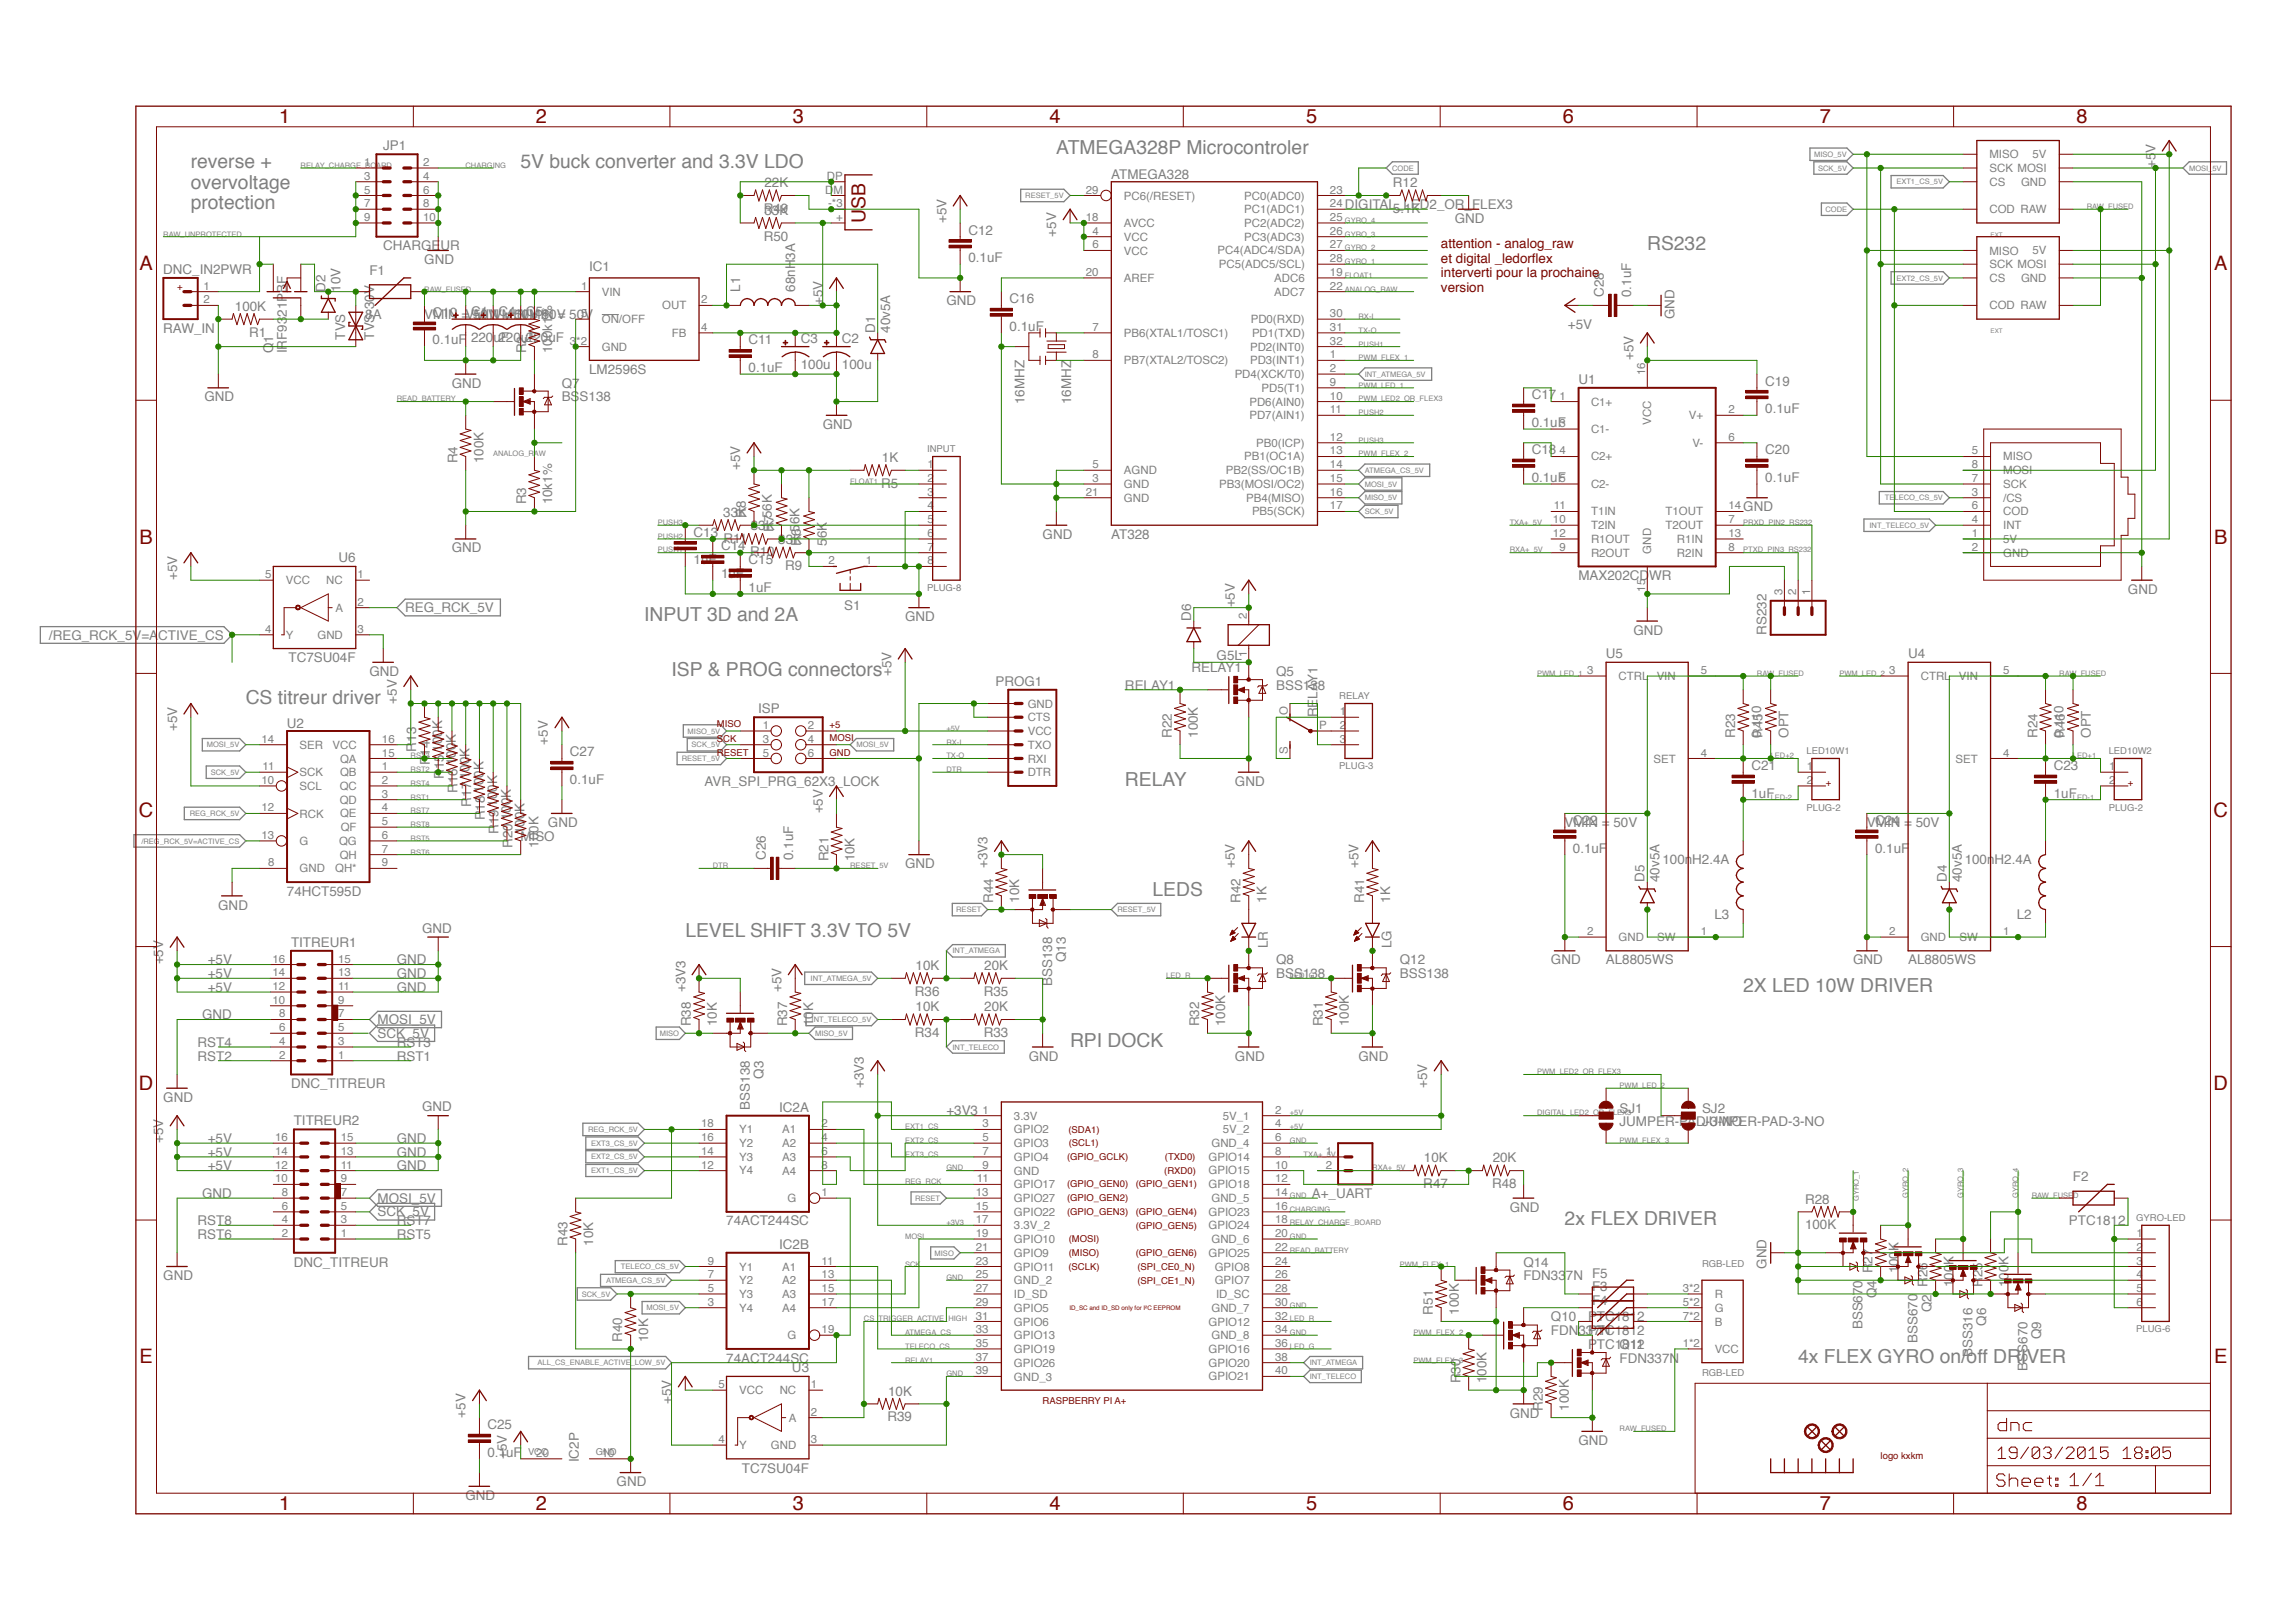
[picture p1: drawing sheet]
<svg xmlns="http://www.w3.org/2000/svg" width="297mm" height="210mm" viewBox="0 0 297 210" stroke-linecap="round" stroke-linejoin="round" font-family="sans-serif">
<defs><g id="words">
<g font-size="2.6" fill="#7b0700">
<text x="36.1" y="16">1</text>
<text x="69.3" y="16">2</text>
<text x="102.6" y="16">3</text>
<text x="135.8" y="16">4</text>
<text x="169" y="16">5</text>
<text x="202.2" y="16">6</text>
<text x="235.4" y="16">7</text>
<text x="268.6" y="16">8</text>
<text x="18.1" y="35">A</text>
<text x="286.4" y="35">A</text>
<text x="18.1" y="70.3">B</text>
<text x="286.4" y="70.3">B</text>
<text x="18" y="105.7">C</text>
<text x="286.4" y="105.7">C</text>
<text x="18" y="141.1">D</text>
<text x="286.4" y="141.1">D</text>
<text x="18.1" y="176.4">E</text>
<text x="286.4" y="176.4">E</text>
<text x="36.1" y="195.4">1</text>
<text x="69.3" y="195.4">2</text>
<text x="102.6" y="195.4">3</text>
<text x="135.8" y="195.4">4</text>
<text x="169" y="195.4">5</text>
<text x="202.2" y="195.4">6</text>
<text x="235.4" y="195.4">7</text>
<text x="268.6" y="195.4">8</text>
</g>
<g font-size="2.5" fill="#808080">
<text x="24.7" y="21.7">reverse +</text>
<text x="67.3" y="21.7">5V buck converter and 3.3V LDO</text>
<text x="136.7" y="20">ATMEGA328P Microcontroler</text>
<text x="24.7" y="24.4">overvoltage</text>
<text x="24.7" y="27.1">protection</text>
<text x="213.1" y="32.4">RS232</text>
<text x="83.3" y="80.4">INPUT 3D and 2A</text>
<text x="86.9" y="87.5">ISP &amp; PROG connectors</text>
<text x="31.8" y="91">CS titreur driver</text>
<text x="145.5" y="101.7">RELAY</text>
<text x="149.1" y="115.9">LEDS</text>
<text x="88.7" y="121.3">LEVEL SHIFT 3.3V TO 5V</text>
<text x="225.5" y="128.4">2X LED 10W DRIVER</text>
<text x="138.4" y="135.5">RPI DOCK</text>
<text x="202.4" y="158.6">2x FLEX DRIVER</text>
<text x="232.6" y="176.3">4x FLEX GYRO on/off DRIVER</text>
</g>
<text font-size="2.5" fill="#7b0700" x="112" y="28.8" transform="rotate(-90 112 28.8)">USB</text>
<g font-size="1.7" fill="#808080">
<text x="49.6" y="19.4">JP1</text>
<text x="143.8" y="23.2">ATMEGA328</text>
<text x="278.9" y="21.7" transform="rotate(-90 278.9 21.7)">+5V</text>
<text x="98.8" y="27.6">R49</text>
<text x="98.9" y="24.2">22K</text>
<text x="98.9" y="27.8">33K</text>
<text x="122.4" y="28.8" transform="rotate(-90 122.4 28.8)">+5V</text>
<text x="174" y="27.1">DIGITAL_LED2_OR_FLEX3</text>
<text x="180.2" y="27.6">5.1K</text>
<text x="180.2" y="24.2">R12</text>
<text x="188.2" y="28.8">GND</text>
<text x="21.1" y="35.4">DNC_IN2PWR</text>
<text x="47.8" y="35.6">F1</text>
<text x="49.6" y="32.4">CHARGEUR</text>
<text x="54.9" y="34.2">GND</text>
<text x="76.2" y="35.1">IC1</text>
<text x="98.8" y="31.1">R50</text>
<text x="125.3" y="33.9">0.1uF</text>
<text x="125.3" y="30.4">C12</text>
<text x="136.7" y="30.6" transform="rotate(-90 136.7 30.6)">+5V</text>
<text x="30.4" y="40.2">100K</text>
<text x="42.1" y="37.7" transform="rotate(-90 42.1 37.7)">D2</text>
<text x="44.1" y="37.7" transform="rotate(-90 44.1 37.7)">10V</text>
<text x="47.3" y="41.3">8A</text>
<text x="54.9" y="41.3">VMIN = 50VVMIN = 50V</text>
<text x="56" y="41">C10 VMIN = 50V</text>
<text x="60.9" y="40.8">C1</text>
<text x="64.5" y="40.8">C4</text>
<text x="67.3" y="41.3">VMIN = 50V</text>
<text x="68" y="40.8">C5</text>
<text x="95.8" y="37.7" transform="rotate(-90 95.8 37.7)">L1</text>
<text x="102.9" y="37.7" transform="rotate(-90 102.9 37.7)">68nH3A</text>
<text x="106.4" y="39.5" transform="rotate(-90 106.4 39.5)">+5V</text>
<text x="122.4" y="39.5">GND</text>
<text x="130.6" y="39.2">C16</text>
<text x="207.5" y="38.4" transform="rotate(-90 207.5 38.4)">C28</text>
<text x="211" y="38.4" transform="rotate(-90 211 38.4)">0.1uF</text>
<text x="216.6" y="41.3" transform="rotate(-90 216.6 41.3)">GND</text>
<text x="21.1" y="43">RAW_IN</text>
<text x="32.3" y="43.6">R1</text>
<text x="35.3" y="45.7" transform="rotate(-90 35.3 45.7)">Q1</text>
<text x="37.1" y="45.7" transform="rotate(-90 37.1 45.7)">IRF9321PBF</text>
<text x="44.7" y="44" transform="rotate(-90 44.7 44)">TVS</text>
<text x="48.4" y="44" transform="rotate(-90 48.4 44)">TVS-30V</text>
<text x="56" y="44.6">0.1uF 220uF</text>
<text x="64.5" y="44.2">220uF</text>
<text x="68" y="44.2">220uF</text>
<text x="68.1" y="45.7" transform="rotate(-90 68.1 45.7)">R2</text>
<text x="71.4" y="45.7" transform="rotate(-90 71.4 45.7)">100k1%</text>
<text x="96.8" y="44.6">C11</text>
<text x="103.6" y="47.8">100u</text>
<text x="103.6" y="44.4">C3</text>
<text x="108.9" y="47.8">100u</text>
<text x="108.9" y="44.4">C2</text>
<text x="113.2" y="43.1" transform="rotate(-90 113.2 43.1)">D1</text>
<text x="115.2" y="43.1" transform="rotate(-90 115.2 43.1)">40v5A</text>
<text x="130.6" y="42.8">0.1uF</text>
<text x="202.8" y="42.5">+5V</text>
<text x="211.3" y="46.6" transform="rotate(-90 211.3 46.6)">+5V</text>
<text x="26.5" y="52">GND</text>
<text x="58.4" y="50.2">GND</text>
<text x="72.7" y="52">BSS138</text>
<text x="72.7" y="50.2">Q7</text>
<text x="76.2" y="48.4">LM2596S</text>
<text x="96.8" y="48.1">0.1uF</text>
<text x="132.6" y="52.3" transform="rotate(-90 132.6 52.3)">16MHZ</text>
<text x="138.6" y="52.3" transform="rotate(-90 138.6 52.3)">16MHZ</text>
<text x="198.2" y="51.7">C17</text>
<text x="204.2" y="49.7">U1</text>
<text x="228.4" y="53.5">0.1uF</text>
<text x="228.4" y="49.9">C19</text>
<text x="59.2" y="59.9" transform="rotate(-90 59.2 59.9)">R4</text>
<text x="62.5" y="59.9" transform="rotate(-90 62.5 59.9)">100K</text>
<text x="106.4" y="55.5">GND</text>
<text x="114.1" y="59.8">1K</text>
<text x="198.2" y="55.2">0.1uF</text>
<text x="198.2" y="58.8">C18</text>
<text x="228.4" y="58.8">C20</text>
<text x="68.1" y="65.3" transform="rotate(-90 68.1 65.3)">R3</text>
<text x="71.4" y="65.3" transform="rotate(-90 71.4 65.3)">10k1%</text>
<text x="95.8" y="60.8" transform="rotate(-90 95.8 60.8)">+5V</text>
<text x="114" y="63.1">R5</text>
<text x="198.2" y="62.3">0.1uF</text>
<text x="228.4" y="62.3">0.1uF</text>
<text x="58.4" y="71.5">GND</text>
<text x="89.7" y="69.5">C13</text>
<text x="93.3" y="71.2">C14</text>
<text x="93.6" y="66.9">33K</text>
<text x="93.6" y="70.2">R11</text>
<text x="96.5" y="67.1" transform="rotate(-90 96.5 67.1)">R8</text>
<text x="97" y="72">R10</text>
<text x="97.1" y="68.6">33K</text>
<text x="100.1" y="68.8" transform="rotate(-90 100.1 68.8)">R756K</text>
<text x="100.7" y="70.4">33K</text>
<text x="103.6" y="70.6" transform="rotate(-90 103.6 70.6)">R656K</text>
<text x="107" y="70.6" transform="rotate(-90 107 70.6)">56K</text>
<text x="134.9" y="69.7">GND</text>
<text x="143.8" y="69.7">AT328</text>
<text x="225.5" y="66.2">GND</text>
<text x="22.9" y="75.1" transform="rotate(-90 22.9 75.1)">+5V</text>
<text x="43.8" y="72.7">U6</text>
<text x="89.7" y="73">1uF</text>
<text x="93.3" y="74.8">1uF</text>
<text x="96.8" y="76.6">1uF</text>
<text x="96.8" y="73">C15</text>
<text x="101.6" y="73.8">R9</text>
<text x="204.2" y="75.1">MAX202CDWR</text>
<text x="275.3" y="76.8">GND</text>
<text x="6.3" y="82.8">/REG_RCK_5V=ACTIVE_CS</text>
<text x="52.4" y="79.2">REG_RCK_5V</text>
<text x="109.2" y="78.9">S1</text>
<text x="117.1" y="80.4">GND</text>
<text x="154.1" y="80.4" transform="rotate(-90 154.1 80.4)">D6</text>
<text x="159.8" y="78.6" transform="rotate(-90 159.8 78.6)">+5V</text>
<text x="211.3" y="82.2">GND</text>
<text x="228.6" y="82.2" transform="rotate(-90 228.6 82.2)">RS232</text>
<text x="37.3" y="85.7">TC7SU04F</text>
<text x="47.8" y="87.5">GND</text>
<text x="115.3" y="87.5" transform="rotate(-90 115.3 87.5)">+5V</text>
<text x="128.8" y="88.7">PROG1</text>
<text x="145.5" y="89.3">RELAY1</text>
<text x="154.1" y="86.9">RELAY1</text>
<text x="157.4" y="85.4">G5L</text>
<text x="165.1" y="89.3">BSS138</text>
<text x="165.1" y="87.5">Q5</text>
<text x="207.8" y="85.2">U5</text>
<text x="246.9" y="85.2">U4</text>
<text x="22.9" y="94.6" transform="rotate(-90 22.9 94.6)">+5V</text>
<text x="37.1" y="94.2">U2</text>
<text x="51.3" y="91" transform="rotate(-90 51.3 91)">+5V</text>
<text x="98.1" y="92.3">ISP</text>
<text x="151.6" y="95.5" transform="rotate(-90 151.6 95.5)">R22</text>
<text x="155" y="95.5" transform="rotate(-90 155 95.5)">100K</text>
<text x="170.4" y="92.8" transform="rotate(-90 170.4 92.8)">RELAY1</text>
<text x="224.5" y="95.5" transform="rotate(-90 224.5 95.5)">R23</text>
<text x="227.8" y="95.5" transform="rotate(-90 227.8 95.5)">0.110</text>
<text x="228" y="95.5" transform="rotate(-90 228 95.5)">R45</text>
<text x="231.4" y="95.5" transform="rotate(-90 231.4 95.5)">OPT</text>
<text x="263.6" y="95.5" transform="rotate(-90 263.6 95.5)">R24</text>
<text x="266.9" y="95.5" transform="rotate(-90 266.9 95.5)">0.110</text>
<text x="267.1" y="95.5" transform="rotate(-90 267.1 95.5)">R46</text>
<text x="270.5" y="95.5" transform="rotate(-90 270.5 95.5)">OPT</text>
<text x="53.8" y="97.3" transform="rotate(-90 53.8 97.3)">R13</text>
<text x="55.6" y="99" transform="rotate(-90 55.6 99)">R14</text>
<text x="57.2" y="97.3" transform="rotate(-90 57.2 97.3)">100K</text>
<text x="57.4" y="100.8" transform="rotate(-90 57.4 100.8)">R15</text>
<text x="59" y="99" transform="rotate(-90 59 99)">100K</text>
<text x="60.8" y="100.8" transform="rotate(-90 60.8 100.8)">100K</text>
<text x="70.9" y="96.4" transform="rotate(-90 70.9 96.4)">+5V</text>
<text x="73.7" y="101.4">0.1uF</text>
<text x="73.7" y="97.9">C27</text>
<text x="91.2" y="101.7">AVR_SPI_PRG_62X3_LOCK</text>
<text x="159.8" y="101.7">GND</text>
<text x="226.6" y="99.7">C21</text>
<text x="265.7" y="99.7">C23</text>
<text x="59.2" y="102.6" transform="rotate(-90 59.2 102.6)">R16</text>
<text x="61" y="104.4" transform="rotate(-90 61 104.4)">R17</text>
<text x="62.5" y="102.6" transform="rotate(-90 62.5 102.6)">100K</text>
<text x="62.7" y="106.2" transform="rotate(-90 62.7 106.2)">R18</text>
<text x="64.3" y="104.4" transform="rotate(-90 64.3 104.4)">100K</text>
<text x="64.5" y="107.9" transform="rotate(-90 64.5 107.9)">R19</text>
<text x="66.1" y="106.2" transform="rotate(-90 66.1 106.2)">100K</text>
<text x="67.9" y="107.9" transform="rotate(-90 67.9 107.9)">100K</text>
<text x="70.9" y="107">GND</text>
<text x="106.4" y="105.3" transform="rotate(-90 106.4 105.3)">+5V</text>
<text x="202.4" y="107">VMIN = 50V</text>
<text x="203.5" y="106.8">C22</text>
<text x="226.6" y="103.2">1uF</text>
<text x="241.5" y="107">VMIN = 50V</text>
<text x="242.6" y="106.8">C24</text>
<text x="265.7" y="103.2">1uF</text>
<text x="66.3" y="109.7" transform="rotate(-90 66.3 109.7)">R20</text>
<text x="67.3" y="108.8">MISO</text>
<text x="69.6" y="109.7" transform="rotate(-90 69.6 109.7)">100K</text>
<text x="99.1" y="111.3" transform="rotate(-90 99.1 111.3)">C26</text>
<text x="102.6" y="111.3" transform="rotate(-90 102.6 111.3)">0.1uF</text>
<text x="107.2" y="111.5" transform="rotate(-90 107.2 111.5)">R21</text>
<text x="110.5" y="111.5" transform="rotate(-90 110.5 111.5)">10K</text>
<text x="117.1" y="112.4">GND</text>
<text x="127.8" y="112.4" transform="rotate(-90 127.8 112.4)">+3V3</text>
<text x="159.8" y="112.4" transform="rotate(-90 159.8 112.4)">+5V</text>
<text x="175.8" y="112.4" transform="rotate(-90 175.8 112.4)">+5V</text>
<text x="203.5" y="110.3">0.1uF</text>
<text x="215.1" y="111.8">100nH2.4A</text>
<text x="242.6" y="110.3">0.1uF</text>
<text x="254.2" y="111.8">100nH2.4A</text>
<text x="28.2" y="117.7">GND</text>
<text x="37.1" y="115.9">74HCT595D</text>
<text x="128.5" y="116.8" transform="rotate(-90 128.5 116.8)">R44</text>
<text x="131.9" y="116.8" transform="rotate(-90 131.9 116.8)">10K</text>
<text x="160.5" y="116.8" transform="rotate(-90 160.5 116.8)">R42</text>
<text x="163.9" y="116.8" transform="rotate(-90 163.9 116.8)">1K</text>
<text x="176.5" y="116.8" transform="rotate(-90 176.5 116.8)">R41</text>
<text x="179.8" y="116.8" transform="rotate(-90 179.8 116.8)">1K</text>
<text x="212.7" y="114.1" transform="rotate(-90 212.7 114.1)">D5</text>
<text x="214.7" y="114.1" transform="rotate(-90 214.7 114.1)">40v5A</text>
<text x="221.8" y="118.9">L3</text>
<text x="251.9" y="114.1" transform="rotate(-90 251.9 114.1)">D4</text>
<text x="253.8" y="114.1" transform="rotate(-90 253.8 114.1)">40v5A</text>
<text x="260.9" y="118.9">L2</text>
<text x="21.1" y="124.8" transform="rotate(-90 21.1 124.8)">+5V</text>
<text x="26.9" y="124.8">+5V</text>
<text x="37.7" y="122.5">TITREUR1</text>
<text x="51.3" y="124.8">GND</text>
<text x="54.6" y="120.7">GND</text>
<text x="118.5" y="125.5">10K</text>
<text x="127.3" y="125.5">20K</text>
<text x="137.9" y="124.5" transform="rotate(-90 137.9 124.5)">Q13</text>
<text x="164" y="122.7" transform="rotate(-90 164 122.7)">LR</text>
<text x="165.1" y="124.8">Q8</text>
<text x="180" y="122.7" transform="rotate(-90 180 122.7)">LG</text>
<text x="181.1" y="124.8">Q12</text>
<text x="200.6" y="124.8">GND</text>
<text x="207.8" y="124.8">AL8805WS</text>
<text x="239.7" y="124.8">GND</text>
<text x="246.9" y="124.8">AL8805WS</text>
<text x="26.2" y="131.9">GND</text>
<text x="26.9" y="128.4">+5V</text>
<text x="26.9" y="126.6">+5V</text>
<text x="51.3" y="128.4">GND</text>
<text x="51.3" y="126.6">GND</text>
<text x="88.7" y="128.4" transform="rotate(-90 88.7 128.4)">+3V3</text>
<text x="101.1" y="128.4" transform="rotate(-90 101.1 128.4)">+5V</text>
<text x="118.4" y="128.9">R36</text>
<text x="118.5" y="130.8">10K</text>
<text x="127.3" y="128.9">R35</text>
<text x="127.3" y="130.8">20K</text>
<text x="136.1" y="127.6" transform="rotate(-90 136.1 127.6)">BSS138</text>
<text x="165.1" y="126.6">BSS138</text>
<text x="181.1" y="126.6">BSS138</text>
<text x="25.6" y="137.2">RST2</text>
<text x="25.6" y="135.5">RST4</text>
<text x="48.9" y="132.5">MOSI_5V</text>
<text x="48.9" y="134.3">SCK_5V</text>
<text x="51.3" y="137.2">RST1</text>
<text x="51.3" y="135.5">RST3</text>
<text x="89.4" y="132.8" transform="rotate(-90 89.4 132.8)">R38</text>
<text x="92.8" y="132.8" transform="rotate(-90 92.8 132.8)">10K</text>
<text x="101.8" y="132.8" transform="rotate(-90 101.8 132.8)">R37</text>
<text x="105.2" y="132.8" transform="rotate(-90 105.2 132.8)">10K</text>
<text x="118.4" y="134.2">R34</text>
<text x="127.3" y="134.2">R33</text>
<text x="133.1" y="137.2">GND</text>
<text x="155.2" y="132.8" transform="rotate(-90 155.2 132.8)">R32</text>
<text x="158.5" y="132.8" transform="rotate(-90 158.5 132.8)">100K</text>
<text x="159.8" y="137.2">GND</text>
<text x="171.2" y="132.8" transform="rotate(-90 171.2 132.8)">R31</text>
<text x="174.5" y="132.8" transform="rotate(-90 174.5 132.8)">100K</text>
<text x="175.8" y="137.2">GND</text>
<text x="21.1" y="142.6">GND</text>
<text x="37.7" y="140.8">DNC_TITREUR</text>
<text x="54.6" y="143.8">GND</text>
<text x="97" y="143.6" transform="rotate(-90 97 143.6)">BSS138</text>
<text x="98.8" y="139.6" transform="rotate(-90 98.8 139.6)">Q3</text>
<text x="100.8" y="143.9">IC2A</text>
<text x="111.8" y="140.8" transform="rotate(-90 111.8 140.8)">+3V3</text>
<text x="184.6" y="140.8" transform="rotate(-90 184.6 140.8)">+5V</text>
<text x="21.1" y="147.9" transform="rotate(-90 21.1 147.9)">+5V</text>
<text x="26.9" y="149.7">+5V</text>
<text x="26.9" y="147.9">+5V</text>
<text x="38" y="145.6">TITREUR2</text>
<text x="51.3" y="149.7">GND</text>
<text x="51.3" y="147.9">GND</text>
<text x="122.4" y="144.4">+3V3</text>
<text x="209.5" y="145.7">JUMPER-PAD-3-NO</text>
<text x="209.5" y="144.1">SJ1</text>
<text x="220.2" y="145.7">JUMPER-PAD-3-NO</text>
<text x="220.2" y="144.1">SJ2</text>
<text x="26.2" y="155">GND</text>
<text x="26.9" y="151.5">+5V</text>
<text x="48.9" y="155.6">MOSI_5V</text>
<text x="51.3" y="151.5">GND</text>
<text x="169.7" y="155">A+_UART</text>
<text x="184.1" y="153.7">R47</text>
<text x="184.2" y="150.4">10K</text>
<text x="193" y="153.7">R48</text>
<text x="193.1" y="150.4">20K</text>
<text x="233.5" y="155.7">R28</text>
<text x="268.2" y="152.9">F2</text>
<text x="25.6" y="160.3">RST6</text>
<text x="25.6" y="158.6">RST8</text>
<text x="48.9" y="157.4">SCK_5V</text>
<text x="51.3" y="160.3">RST5</text>
<text x="51.3" y="158.6">RST7</text>
<text x="73.4" y="161.2" transform="rotate(-90 73.4 161.2)">R43</text>
<text x="76.8" y="161.2" transform="rotate(-90 76.8 161.2)">10K</text>
<text x="94" y="158.6">74ACT244SC</text>
<text x="100.8" y="161.7">IC2B</text>
<text x="195.3" y="156.8">GND</text>
<text x="233.5" y="159.1">100K</text>
<text x="267.7" y="158.6">PTC1812</text>
<text x="21.1" y="165.7">GND</text>
<text x="38" y="163.9">DNC_TITREUR</text>
<text x="197.1" y="165.7">FDN337N F5</text>
<text x="197.1" y="163.9">Q14</text>
<text x="206" y="167.1">F3</text>
<text x="228.5" y="164.2" transform="rotate(-90 228.5 164.2)">GND</text>
<text x="242.3" y="164.8" transform="rotate(-90 242.3 164.8)">R27</text>
<text x="245.6" y="164.8" transform="rotate(-90 245.6 164.8)">100K</text>
<text x="249.4" y="166.6" transform="rotate(-90 249.4 166.6)">R26</text>
<text x="252.7" y="166.6" transform="rotate(-90 252.7 166.6)">100K</text>
<text x="256.5" y="166.6" transform="rotate(-90 256.5 166.6)">R25</text>
<text x="259.8" y="166.6" transform="rotate(-90 259.8 166.6)">100K</text>
<text x="80.5" y="173.7" transform="rotate(-90 80.5 173.7)">R40</text>
<text x="83.9" y="173.7" transform="rotate(-90 83.9 173.7)">10K</text>
<text x="185.4" y="170.1" transform="rotate(-90 185.4 170.1)">R51</text>
<text x="188.7" y="170.1" transform="rotate(-90 188.7 170.1)">100K</text>
<text x="200.6" y="172.8">FDN337N</text>
<text x="200.6" y="171">Q10</text>
<text x="205.4" y="172.8">PTC1812</text>
<text x="205.4" y="171">PTC1812</text>
<text x="206" y="168.9">F4</text>
<text x="241" y="172" transform="rotate(-90 241 172)">BSS670</text>
<text x="242.8" y="168" transform="rotate(-90 242.8 168)">Q4</text>
<text x="248.1" y="173.8" transform="rotate(-90 248.1 173.8)">BSS670</text>
<text x="249.9" y="169.8" transform="rotate(-90 249.9 169.8)">Q2</text>
<text x="257" y="171.6" transform="rotate(-90 257 171.6)">Q6</text>
<text x="264.1" y="173.3" transform="rotate(-90 264.1 173.3)">Q9</text>
<text x="94" y="176.3">74ACT244SC</text>
<text x="102.5" y="177.6">U3</text>
<text x="188.9" y="179" transform="rotate(-90 188.9 179)">R30</text>
<text x="192.3" y="179" transform="rotate(-90 192.3 179)">100K</text>
<text x="205.4" y="174.6">PTC1812</text>
<text x="209.5" y="176.3">FDN337N</text>
<text x="209.5" y="174.6">Q11</text>
<text x="255.2" y="175.6" transform="rotate(-90 255.2 175.6)">BSS316</text>
<text x="262.3" y="177.4" transform="rotate(-90 262.3 177.4)">BSS670</text>
<text x="60.2" y="183.5" transform="rotate(-90 60.2 183.5)">+5V</text>
<text x="63.1" y="185">C25</text>
<text x="86.9" y="181.7" transform="rotate(-90 86.9 181.7)">+5V</text>
<text x="114.8" y="184">R39</text>
<text x="114.9" y="180.6">10K</text>
<text x="195.3" y="183.5">GND</text>
<text x="199.6" y="182.6" transform="rotate(-90 199.6 182.6)">R29</text>
<text x="203" y="182.6" transform="rotate(-90 203 182.6)">100K</text>
<text x="63.1" y="188.5">0.1uF</text>
<text x="65.6" y="188.8" transform="rotate(-90 65.6 188.8)">+5V</text>
<text x="74.9" y="189.2" transform="rotate(-90 74.9 189.2)">IC2P</text>
<text x="96" y="190.6">TC7SU04F</text>
<text x="204.2" y="187">GND</text>
<text x="60.2" y="194.1">GND</text>
<text x="79.8" y="192.3">GND</text>
</g>
<g font-size="1.7" fill="#7b0700">
<text x="186.4" y="32.1">attention - analog_raw</text>
<text x="186.4" y="34">et digital _ledorf</text>
<text x="186.4" y="35.9">interverti pour la prochaine</text>
<text x="198.2" y="34">lex</text>
<text x="186.4" y="37.7">version</text>
</g>
<g font-size="1.5" fill="#808080">
<text x="47.1" y="23.3">3</text>
<text x="47.1" y="21.5">1</text>
<text x="54.8" y="23.3">4</text>
<text x="54.8" y="21.5">2</text>
<text x="107" y="23.3">DP</text>
<text x="257.4" y="20.5">MISO</text>
<text x="257.4" y="22.3">SCK MOSI</text>
<text x="263" y="20.5">5V</text>
<text x="47.1" y="28.6">9</text>
<text x="47.1" y="26.8">7</text>
<text x="47.1" y="25">5</text>
<text x="54.8" y="28.6">10</text>
<text x="54.8" y="26.8">8</text>
<text x="54.8" y="25">6</text>
<text x="106.7" y="25">DM</text>
<text x="107.1" y="26.8">-*3</text>
<text x="108.2" y="28.6">+</text>
<text x="140.5" y="28.6">18</text>
<text x="140.5" y="25">29</text>
<text x="145.4" y="29.4">AVCC</text>
<text x="145.4" y="25.8">PC6(/RESET)</text>
<text x="161" y="29.4">PC2(ADC2)</text>
<text x="161" y="27.6">PC1(ADC1)</text>
<text x="161" y="25.8">PC0(ADC0)</text>
<text x="172.1" y="28.6">25</text>
<text x="172.1" y="26.8">24</text>
<text x="172.1" y="25">23</text>
<text x="257.4" y="24.1">CS</text>
<text x="257.4" y="27.6">COD RAW</text>
<text x="261.5" y="24">GND</text>
<text x="140.5" y="35.7">20</text>
<text x="141.3" y="30.4">4</text>
<text x="141.3" y="32.2">6</text>
<text x="145.4" y="31.2">VCC</text>
<text x="145.4" y="32.9">VCC</text>
<text x="157.5" y="32.9">PC4(ADC4/SDA)</text>
<text x="157.7" y="34.7">PC5(ADC5/SCL)</text>
<text x="161" y="31.2">PC3(ADC3)</text>
<text x="172.1" y="35.7">19</text>
<text x="172.1" y="33.9">28</text>
<text x="172.1" y="32.2">27</text>
<text x="172.1" y="30.4">26</text>
<text x="257.4" y="32.9">MISO</text>
<text x="257.4" y="34.7">SCK MOSI</text>
<text x="263" y="32.9">5V</text>
<text x="26.3" y="37.5">1</text>
<text x="26.3" y="39.3">2</text>
<text x="75.2" y="37.5">1</text>
<text x="75.2" y="41">5</text>
<text x="77.9" y="38.3">VIN</text>
<text x="77.9" y="41.8">ON/OFF</text>
<text x="85.7" y="40">OUT</text>
<text x="90.7" y="39.3">2</text>
<text x="145.4" y="36.5">AREF</text>
<text x="161.8" y="41.8">PD0(RXD)</text>
<text x="164.9" y="38.3">ADC7</text>
<text x="164.9" y="36.5">ADC6</text>
<text x="172.1" y="41">30</text>
<text x="172.1" y="37.5">22</text>
<text x="257.4" y="36.5">CS</text>
<text x="257.4" y="40">COD RAW</text>
<text x="261.5" y="36.5">GND</text>
<text x="73.7" y="44.6">3*2</text>
<text x="77.9" y="45.4">GND</text>
<text x="86.9" y="43.6">FB</text>
<text x="90.7" y="42.8">4</text>
<text x="141.3" y="46.4">8</text>
<text x="141.3" y="42.8">7</text>
<text x="145.4" y="47.2">PB7(XTAL2/TOSC2)</text>
<text x="145.4" y="43.6">PB6(XTAL1/TOSC1)</text>
<text x="161.7" y="47.1">PD3(INT1)</text>
<text x="161.7" y="45.4">PD2(INT0)</text>
<text x="162" y="43.6">PD1(TXD)</text>
<text x="172.1" y="46.4">1</text>
<text x="172.1" y="44.6">32</text>
<text x="172.1" y="42.8">31</text>
<text x="159.7" y="48.9">PD4(XCK/T0)</text>
<text x="161.6" y="52.5">PD6(AIN0)</text>
<text x="163.2" y="50.7">PD5(T1)</text>
<text x="172.1" y="53.5">11</text>
<text x="172.1" y="51.7">10</text>
<text x="172.1" y="49.9">9</text>
<text x="172.1" y="48.1">2</text>
<text x="201.8" y="51.7">1</text>
<text x="205.8" y="52.5">C1+</text>
<text x="212.8" y="48.5" transform="rotate(-90 212.8 48.5)">16</text>
<text x="223.6" y="53.5">2</text>
<text x="161" y="59.6">PB1(OC1A)</text>
<text x="161.6" y="54.3">PD7(AIN1)</text>
<text x="162.5" y="57.8">PB0(ICP)</text>
<text x="172.1" y="58.8">13</text>
<text x="172.1" y="57">12</text>
<text x="201.8" y="55.3">3</text>
<text x="201.8" y="58.8">4</text>
<text x="205.8" y="56">C1-</text>
<text x="205.8" y="59.6">C2+</text>
<text x="213.6" y="54.9" transform="rotate(-90 213.6 54.9)">VCC</text>
<text x="218.5" y="54.3">V+</text>
<text x="218.9" y="57.8">V-</text>
<text x="223.6" y="57">6</text>
<text x="255.1" y="58.8">5</text>
<text x="259.2" y="59.6">MISO</text>
<text x="120" y="65.9">4</text>
<text x="120" y="64.1">3</text>
<text x="120" y="62.4">2</text>
<text x="120" y="60.6">1</text>
<text x="140.5" y="64.1">21</text>
<text x="141.3" y="62.4">3</text>
<text x="141.3" y="60.6">5</text>
<text x="145.4" y="63.1">GND</text>
<text x="145.4" y="64.9">GND</text>
<text x="145.4" y="61.4">AGND</text>
<text x="157.7" y="63.1">PB3(MOSI/OC2)</text>
<text x="158.6" y="61.4">PB2(SS/OC1B)</text>
<text x="161.2" y="64.9">PB4(MISO)</text>
<text x="172.1" y="65.9">17</text>
<text x="172.1" y="64.1">16</text>
<text x="172.1" y="62.4">15</text>
<text x="172.1" y="60.6">14</text>
<text x="201" y="65.9">11</text>
<text x="201.8" y="62.4">5</text>
<text x="205.8" y="63.1">C2-</text>
<text x="223.6" y="65.9">14</text>
<text x="255.1" y="60.6">8</text>
<text x="255.1" y="62.4">7</text>
<text x="255.1" y="64.1">3</text>
<text x="255.1" y="65.9">6</text>
<text x="259.2" y="61.4">MOSI</text>
<text x="259.2" y="63.1">SCK</text>
<text x="259.2" y="64.9">/CS</text>
<text x="120" y="67.7">5</text>
<text x="120" y="69.5">6</text>
<text x="120" y="71.2">7</text>
<text x="162" y="66.7">PB5(SCK)</text>
<text x="200.9" y="67.7">10</text>
<text x="200.9" y="69.5">12</text>
<text x="201.8" y="71.2">9</text>
<text x="205.8" y="66.7">T1IN</text>
<text x="205.8" y="68.5">T2IN</text>
<text x="205.8" y="70.3">R1OUT</text>
<text x="213.6" y="71.6" transform="rotate(-90 213.6 71.6)">GND</text>
<text x="215.5" y="66.7">T1OUT</text>
<text x="215.5" y="68.5">T2OUT</text>
<text x="217" y="70.2">R1IN</text>
<text x="223.6" y="67.7">7</text>
<text x="223.6" y="69.5">13</text>
<text x="223.6" y="71.2">8</text>
<text x="255.1" y="67.7">4</text>
<text x="255.1" y="69.5">1</text>
<text x="255.1" y="71.2">2</text>
<text x="259.2" y="66.7">COD</text>
<text x="259.2" y="68.5">INT</text>
<text x="259.2" y="70.3">5V</text>
<text x="34.3" y="74.8">5</text>
<text x="37" y="75.6">VCC</text>
<text x="42.2" y="75.6">NC</text>
<text x="46.3" y="74.8">1</text>
<text x="107.2" y="73">2</text>
<text x="112" y="73">1</text>
<text x="120" y="73">8</text>
<text x="205.8" y="72">R2OUT</text>
<text x="212.8" y="76.6" transform="rotate(-90 212.8 76.6)">15</text>
<text x="217" y="72">R2IN</text>
<text x="230.6" y="77" transform="rotate(-90 230.6 77)">3</text>
<text x="232.4" y="77" transform="rotate(-90 232.4 77)">2</text>
<text x="234.2" y="77" transform="rotate(-90 234.2 77)">1</text>
<text x="259.2" y="72">GND</text>
<text x="34.3" y="81.9">4</text>
<text x="37" y="82.7">Y</text>
<text x="41.1" y="82.7">GND</text>
<text x="43.4" y="79.1">A</text>
<text x="46.3" y="78.4">2</text>
<text x="46.3" y="81.9">3</text>
<text x="161.3" y="80.1" transform="rotate(-90 161.3 80.1)">2</text>
<text x="161.3" y="85" transform="rotate(-90 161.3 85)">1</text>
<text x="205.3" y="87.2">3</text>
<text x="209.4" y="88">CTRL</text>
<text x="214.3" y="88">VIN</text>
<text x="220.1" y="87.2">5</text>
<text x="244.4" y="87.2">3</text>
<text x="248.5" y="88">CTRL</text>
<text x="253.4" y="88">VIN</text>
<text x="259.2" y="87.2">5</text>
<text x="98.7" y="94.4">1</text>
<text x="104.5" y="94.4">2</text>
<text x="133" y="95.1">VCC</text>
<text x="133" y="93.3">CTS</text>
<text x="133" y="91.6">GND</text>
<text x="166.6" y="92.6" transform="rotate(-90 166.6 92.6)">O</text>
<text x="170.7" y="94.4">P</text>
<text x="173.3" y="92.6">1</text>
<text x="173.3" y="94.4">2</text>
<text x="33.8" y="101.5">10</text>
<text x="33.8" y="96.1">14</text>
<text x="34" y="99.7">11</text>
<text x="38.8" y="100.5">SCK</text>
<text x="38.8" y="96.9">SER</text>
<text x="43" y="96.9">VCC</text>
<text x="44" y="100.5">QB</text>
<text x="44" y="98.7">QA</text>
<text x="49.4" y="99.7">1</text>
<text x="49.4" y="101.5">2</text>
<text x="49.4" y="97.9">15</text>
<text x="49.4" y="96.1">16</text>
<text x="98.7" y="96.1">3</text>
<text x="98.7" y="97.9">5</text>
<text x="104.5" y="96.1">4</text>
<text x="104.5" y="97.9">6</text>
<text x="133" y="100.5">DTR</text>
<text x="133" y="98.7">RXI</text>
<text x="133" y="96.9">TXO</text>
<text x="166.6" y="97.6" transform="rotate(-90 166.6 97.6)">S</text>
<text x="173.3" y="96.1">3</text>
<text x="213.9" y="98.7">SET</text>
<text x="220.1" y="97.9">4</text>
<text x="233.8" y="99.7">1</text>
<text x="233.8" y="101.5">2</text>
<text x="253" y="98.7">SET</text>
<text x="259.2" y="97.9">4</text>
<text x="272.9" y="99.7">1</text>
<text x="272.9" y="101.5">2</text>
<text x="33.8" y="105">12</text>
<text x="38.8" y="102.2">SCL</text>
<text x="38.8" y="105.8">RCK</text>
<text x="43.9" y="102.2">QC</text>
<text x="43.9" y="104">QD</text>
<text x="44" y="105.8">QE</text>
<text x="44.1" y="107.6">QF</text>
<text x="49.4" y="103.2">3</text>
<text x="49.4" y="105">4</text>
<text x="49.4" y="106.8">5</text>
<text x="33.8" y="108.6">13</text>
<text x="34.7" y="112.1">8</text>
<text x="38.8" y="109.3">G</text>
<text x="38.8" y="112.9">GND</text>
<text x="43.4" y="112.9">QH*</text>
<text x="43.9" y="109.3">QG</text>
<text x="43.9" y="111.1">QH</text>
<text x="49.4" y="108.6">6</text>
<text x="49.4" y="110.3">7</text>
<text x="49.4" y="112.1">9</text>
<text x="35.3" y="124.6">16</text>
<text x="43.7" y="124.6">15</text>
<text x="205.3" y="121">2</text>
<text x="209.4" y="121.8">GND</text>
<text x="214.4" y="121.8">SW</text>
<text x="220.1" y="121">1</text>
<text x="244.4" y="121">2</text>
<text x="248.5" y="121.8">GND</text>
<text x="253.5" y="121.8">SW</text>
<text x="259.2" y="121">1</text>
<text x="35.3" y="129.9">10</text>
<text x="35.3" y="128.1">12</text>
<text x="35.3" y="126.3">14</text>
<text x="36.1" y="131.7">8</text>
<text x="43.7" y="131.7">7</text>
<text x="43.7" y="129.9">9</text>
<text x="43.7" y="128.1">11</text>
<text x="43.7" y="126.3">13</text>
<text x="36.1" y="137">2</text>
<text x="36.1" y="135.2">4</text>
<text x="36.1" y="133.4">6</text>
<text x="43.7" y="137">1</text>
<text x="43.7" y="135.2">3</text>
<text x="43.7" y="133.4">5</text>
<text x="35.6" y="149.4">14</text>
<text x="35.6" y="147.7">16</text>
<text x="44.1" y="149.4">13</text>
<text x="44.1" y="147.7">15</text>
<text x="90.7" y="149.4">14</text>
<text x="90.7" y="147.7">16</text>
<text x="90.7" y="145.9">18</text>
<text x="95.6" y="148.4">Y2</text>
<text x="95.6" y="146.7">Y1</text>
<text x="101.2" y="146.7">A1</text>
<text x="101.2" y="148.4">A2</text>
<text x="106.3" y="145.9">2</text>
<text x="106.3" y="147.7">4</text>
<text x="106.3" y="149.4">6</text>
<text x="127.1" y="144.1">1</text>
<text x="127.1" y="145.9">3</text>
<text x="127.1" y="147.7">5</text>
<text x="127.1" y="149.4">7</text>
<text x="131.2" y="144.9">3.3V</text>
<text x="131.2" y="146.7">GPIO2</text>
<text x="131.2" y="148.4">GPIO3</text>
<text x="156.7" y="148.4">GND_4</text>
<text x="158.2" y="144.9">5V_1</text>
<text x="158.2" y="146.7">5V_2</text>
<text x="165" y="144.1">2</text>
<text x="165" y="145.9">4</text>
<text x="165" y="147.7">6</text>
<text x="165" y="149.4">8</text>
<text x="171.5" y="149.4">1</text>
<text x="35.6" y="153">10</text>
<text x="35.6" y="151.2">12</text>
<text x="36.5" y="154.8">8</text>
<text x="44.1" y="154.8">7</text>
<text x="44.1" y="153">9</text>
<text x="44.1" y="151.2">11</text>
<text x="90.7" y="151.2">12</text>
<text x="95.6" y="152">Y4</text>
<text x="95.6" y="150.2">Y3</text>
<text x="101.2" y="150.2">A3</text>
<text x="101.2" y="152">A4</text>
<text x="101.9" y="155.6">G</text>
<text x="106.3" y="154.8">1</text>
<text x="106.3" y="151.2">8</text>
<text x="126.3" y="154.8">13</text>
<text x="126.4" y="153">11</text>
<text x="127.1" y="151.2">9</text>
<text x="131.2" y="150.2">GPIO4</text>
<text x="131.2" y="152">GND</text>
<text x="131.2" y="153.8">GPIO17</text>
<text x="131.2" y="155.6">GPIO27</text>
<text x="156.3" y="150.2">GPIO14</text>
<text x="156.3" y="152">GPIO15</text>
<text x="156.3" y="153.8">GPIO18</text>
<text x="156.7" y="155.5">GND_5</text>
<text x="165" y="151.2">10</text>
<text x="165" y="153">12</text>
<text x="165" y="154.8">14</text>
<text x="171.5" y="151.2">2</text>
<text x="36.5" y="160.1">2</text>
<text x="36.5" y="158.3">4</text>
<text x="36.5" y="156.5">6</text>
<text x="44.1" y="160.1">1</text>
<text x="44.1" y="158.3">3</text>
<text x="44.1" y="156.5">5</text>
<text x="126.3" y="156.5">15</text>
<text x="126.3" y="158.3">17</text>
<text x="126.3" y="160.1">19</text>
<text x="126.3" y="161.9">21</text>
<text x="131.2" y="157.3">GPIO22</text>
<text x="131.2" y="159.1">3.3V_2</text>
<text x="131.2" y="160.9">GPIO10</text>
<text x="156.3" y="157.3">GPIO23</text>
<text x="156.3" y="159.1">GPIO24</text>
<text x="156.7" y="160.9">GND_6</text>
<text x="165" y="156.5">16</text>
<text x="165" y="158.3">18</text>
<text x="165" y="160.1">20</text>
<text x="165" y="161.9">22</text>
<text x="276.4" y="161.9">2</text>
<text x="276.4" y="160.1">1</text>
<text x="91.6" y="167.2">5</text>
<text x="91.6" y="165.4">7</text>
<text x="91.6" y="163.7">9</text>
<text x="95.6" y="168">Y3</text>
<text x="95.6" y="166.2">Y2</text>
<text x="95.6" y="164.4">Y1</text>
<text x="101.2" y="164.4">A1</text>
<text x="101.2" y="166.2">A2</text>
<text x="101.2" y="168">A3</text>
<text x="106.3" y="163.7">11</text>
<text x="106.3" y="165.4">13</text>
<text x="106.3" y="167.2">15</text>
<text x="126.3" y="163.7">23</text>
<text x="126.3" y="165.4">25</text>
<text x="126.3" y="167.2">27</text>
<text x="131.2" y="162.7">GPIO9</text>
<text x="131.2" y="164.4">GPIO11</text>
<text x="131.2" y="166.2">GND_2</text>
<text x="131.2" y="168">ID_SD</text>
<text x="156.3" y="162.7">GPIO25</text>
<text x="157.2" y="164.4">GPIO8</text>
<text x="157.2" y="166.2">GPIO7</text>
<text x="157.3" y="168">ID_SC</text>
<text x="165" y="163.7">24</text>
<text x="165" y="165.4">26</text>
<text x="165" y="167.2">28</text>
<text x="217.7" y="167.2">3*2</text>
<text x="221.8" y="168">R</text>
<text x="276.4" y="165.4">4</text>
<text x="276.4" y="167.2">5</text>
<text x="276.4" y="163.7">3</text>
<text x="91.6" y="169">3</text>
<text x="95.6" y="169.8">Y4</text>
<text x="101.2" y="169.8">A4</text>
<text x="101.9" y="173.3">G</text>
<text x="106.3" y="172.5">19</text>
<text x="106.3" y="169">17</text>
<text x="126.3" y="169">29</text>
<text x="126.3" y="170.8">31</text>
<text x="126.3" y="172.5">33</text>
<text x="131.2" y="169.8">GPIO5</text>
<text x="131.2" y="171.5">GPIO6</text>
<text x="131.2" y="173.3">GPIO13</text>
<text x="156.3" y="171.5">GPIO12</text>
<text x="156.7" y="169.8">GND_7</text>
<text x="156.7" y="173.3">GND_8</text>
<text x="165" y="169">30</text>
<text x="165" y="170.8">32</text>
<text x="165" y="172.5">34</text>
<text x="217.7" y="170.8">7*2</text>
<text x="217.7" y="169">5*2</text>
<text x="221.8" y="171.5">B</text>
<text x="221.8" y="169.8">G</text>
<text x="276.4" y="169">6</text>
<text x="92.9" y="179.6">5</text>
<text x="104.9" y="179.6">1</text>
<text x="126.3" y="174.3">35</text>
<text x="126.3" y="176.1">37</text>
<text x="126.3" y="177.9">39</text>
<text x="131.2" y="175.1">GPIO19</text>
<text x="131.2" y="176.9">GPIO26</text>
<text x="131.2" y="178.7">GND_3</text>
<text x="156.3" y="175.1">GPIO16</text>
<text x="156.3" y="176.9">GPIO20</text>
<text x="156.3" y="178.6">GPIO21</text>
<text x="165" y="174.3">36</text>
<text x="165" y="176.1">38</text>
<text x="165" y="177.9">40</text>
<text x="217.7" y="174.3">1*2</text>
<text x="221.8" y="175.1">VCC</text>
<text x="95.6" y="180.4">VCC</text>
<text x="100.9" y="180.4">NC</text>
<text x="102.1" y="184">A</text>
<text x="104.9" y="183.2">2</text>
<text x="69.4" y="188.5">20</text>
<text x="77.9" y="188.5">10</text>
<text x="92.9" y="186.8">4</text>
<text x="95.6" y="187.5">Y</text>
<text x="99.7" y="187.5">GND</text>
<text x="104.9" y="186.8">3</text>
</g>
<g font-size="1.2" fill="#7b0700">
<text x="22.9" y="37.6">+</text>
<text x="92.8" y="94.1">MISO</text>
<text x="107.3" y="95.9">MOSI</text>
<text x="107.3" y="94.2">+5</text>
<text x="92.8" y="97.8">RESET</text>
<text x="92.8" y="96">SCK</text>
<text x="107.3" y="97.8">GND</text>
<text x="236.2" y="101.7">+</text>
<text x="275.3" y="101.7">+</text>
<text x="138.2" y="146.6">(SDA1)</text>
<text x="138.3" y="148.3">(SCL1)</text>
<text x="138.1" y="150.1">(GPIO_GCLK)</text>
<text x="138.1" y="153.7">(GPIO_GEN0)</text>
<text x="138.1" y="155.4">(GPIO_GEN2)</text>
<text x="146.9" y="153.7">(GPIO_GEN1)</text>
<text x="150.6" y="151.9">(RXD0)</text>
<text x="150.7" y="150.1">(TXD0)</text>
<text x="138.1" y="157.2">(GPIO_GEN3)</text>
<text x="138.3" y="160.8">(MOSI)</text>
<text x="146.9" y="157.2">(GPIO_GEN4)</text>
<text x="146.9" y="159">(GPIO_GEN5)</text>
<text x="138.2" y="164.3">(SCLK)</text>
<text x="138.3" y="162.6">(MISO)</text>
<text x="146.9" y="162.6">(GPIO_GEN6)</text>
<text x="147.2" y="164.3">(SPI_CE0_N)</text>
<text x="147.2" y="166.1">(SPI_CE1_N)</text>
<text x="134.9" y="181.7">RASPBERRY PI A+</text>
<text x="243.3" y="188.8">logo kxkm</text>
</g>
<g font-size="1.2" fill="#808080">
<text x="119.9" y="58.5">INPUT</text>
<text x="119.9" y="76.5">PLUG-8</text>
<text x="173.3" y="90.5">RELAY</text>
<text x="173.3" y="99.6">PLUG-3</text>
<text x="233.7" y="97.6">LED10W1</text>
<text x="272.8" y="97.6">LED10W2</text>
<text x="233.7" y="104.9">PLUG-2</text>
<text x="272.8" y="104.9">PLUG-2</text>
<text x="276.4" y="158">GYRO-LED</text>
<text x="220.2" y="163.9">RGB-LED</text>
<text x="276.4" y="172.4">PLUG-6</text>
<text x="220.2" y="178.1">RGB-LED</text>
<text x="68.3" y="188.3">VCC</text>
<text x="77.1" y="188.3">GND</text>
</g>
<g font-size="1" fill="#808080">
<text x="38.9" y="21.7">RELAY_CHARGE_BOARD</text>
<text x="60.2" y="21.7">CHARGING</text>
<text x="180.1" y="22.1">CODE</text>
<text x="234.7" y="20.3">MISO_5V</text>
<text x="235.2" y="22.1">SCK_5V</text>
<text x="245.3" y="23.9">EXT1_CS_5V</text>
<text x="283.2" y="22.1">MOSI_5V</text>
<text x="132.6" y="25.7">RESET_5V</text>
<text x="174" y="28.8">GYRO_4</text>
<text x="236.2" y="27.4">CODE</text>
<text x="270" y="27.1">RAW_FUSED</text>
<text x="21.1" y="30.6">RAW_UNPROTECTED</text>
<text x="174" y="34.2">GYRO_1</text>
<text x="174" y="32.4">GYRO_2</text>
<text x="174" y="30.6">GYRO_3</text>
<text x="174" y="36">FLOAT1</text>
<text x="54.9" y="37.7">RAW_FUSED</text>
<text x="174" y="37.7">ANALOG_RAW</text>
<text x="175.8" y="41.3">RX-I</text>
<text x="245.3" y="36.3">EXT2_CS_5V</text>
<text x="175.8" y="43.1">TX-O</text>
<text x="175.8" y="46.6">PWM_FLEX_1</text>
<text x="175.8" y="44.8">PUSH1</text>
<text x="51.3" y="52">READ_BATTERY</text>
<text x="175.8" y="50.2">PWM_LED_1</text>
<text x="175.8" y="53.7">PUSH2</text>
<text x="175.8" y="52">PWM_LED2_OR_FLEX3</text>
<text x="176.6" y="48.8">INT_ATMEGA_5V</text>
<text x="63.8" y="59.1">ANALOG_RAW</text>
<text x="175.8" y="59.1">PWM_FLEX_2</text>
<text x="175.8" y="57.3">PUSH3</text>
<text x="110" y="62.6">FLOAT1</text>
<text x="176.6" y="63">MOSI_5V</text>
<text x="176.6" y="64.7">MISO_5V</text>
<text x="176.6" y="61.2">ATMEGA_CS_5V</text>
<text x="243.9" y="64.7">TELECO_CS_5V</text>
<text x="85.1" y="71.5">PUSH1</text>
<text x="85.1" y="69.7">PUSH2</text>
<text x="85.1" y="67.9">PUSH3</text>
<text x="176.6" y="66.5">SCK_5V</text>
<text x="195.3" y="67.9">TXA+_5V</text>
<text x="195.3" y="71.5">RXA+_5V</text>
<text x="225.5" y="67.9">PRXD_PIN2_RS232</text>
<text x="225.5" y="71.5">PTXD_PIN3_RS232</text>
<text x="241.9" y="68.3">INT_TELECO_5V</text>
<text x="198.9" y="87.5">PWM_LED_1</text>
<text x="227.3" y="87.5">RAW_FUSED</text>
<text x="238" y="87.5">PWM_LED_2</text>
<text x="266.4" y="87.5">RAW_FUSED</text>
<text x="89" y="95">MISO_5V</text>
<text x="122.4" y="94.6">+5V</text>
<text x="26.8" y="96.7">MOSI_5V</text>
<text x="27.3" y="100.3">SCK_5V</text>
<text x="53.1" y="99.9">RST2</text>
<text x="53.1" y="98.2">RST3</text>
<text x="53.1" y="101.7">RST4</text>
<text x="88.2" y="98.5">RESET_5V</text>
<text x="89.5" y="96.7">SCK_5V</text>
<text x="110.8" y="96.7">MOSI_5V</text>
<text x="122.4" y="96.4">RX-I</text>
<text x="122.4" y="99.9">DTR</text>
<text x="122.4" y="98.2">TX-O</text>
<text x="229.1" y="98.2">LED+2</text>
<text x="268.2" y="98.2">LED+1</text>
<text x="24.6" y="105.6">REG_RCK_5V</text>
<text x="53.1" y="103.5">RST1</text>
<text x="53.1" y="105.3">RST7</text>
<text x="53.1" y="107">RST8</text>
<text x="229.1" y="103.5">LED-2</text>
<text x="268.2" y="103.5">LED-1</text>
<text x="18.3" y="109.2">/REG_RCK_5V=ACTIVE_CS</text>
<text x="53.1" y="108.8">RST5</text>
<text x="53.1" y="110.6">RST6</text>
<text x="92.2" y="112.4">DTR</text>
<text x="110" y="112.4">RESET_5V</text>
<text x="123.7" y="118.1">RESET</text>
<text x="144.6" y="118.1">RESET_5V</text>
<text x="123.2" y="123.4">INT_ATMEGA</text>
<text x="104.9" y="126.9">INT_ATMEGA_5V</text>
<text x="150.9" y="126.6">LED_R</text>
<text x="166.9" y="126.6">LED_G</text>
<text x="85.4" y="134">MISO</text>
<text x="105" y="132.3">INT_TELECO_5V</text>
<text x="105.5" y="134">MISO_5V</text>
<text x="123.2" y="135.8">INT_TELECO</text>
<text x="198.9" y="139">PWM_LED2_OR_FLEX3</text>
<text x="209.5" y="140.8">PWM_LED_2</text>
<text x="76.1" y="146.5">REG_RCK_5V</text>
<text x="76.5" y="148.3">EXT3_CS_5V</text>
<text x="117.1" y="149.7">EXT3_CS</text>
<text x="117.1" y="146.1">EXT1_CS</text>
<text x="117.1" y="147.9">EXT2_CS</text>
<text x="166.9" y="147.9">GND</text>
<text x="166.9" y="144.4">+5V</text>
<text x="166.9" y="146.1">+5V</text>
<text x="168.7" y="149.7">TXA+_5V</text>
<text x="198.9" y="144.4">DIGITAL_LED2_OR_FLEX3</text>
<text x="209.5" y="147.9">PWM_FLEX_3</text>
<text x="76.5" y="151.8">EXT1_CS_5V</text>
<text x="76.5" y="150">EXT2_CS_5V</text>
<text x="117.1" y="153.2">REG_RCK</text>
<text x="118.4" y="155.4">RESET</text>
<text x="122.4" y="151.5">GND</text>
<text x="166.9" y="155">GND</text>
<text x="177.5" y="151.5">RXA+_5V</text>
<text x="240.5" y="155.4" transform="rotate(-90 240.5 155.4)">GYRO_1</text>
<text x="246.9" y="155" transform="rotate(-90 246.9 155)">GYRO_2</text>
<text x="254" y="155" transform="rotate(-90 254 155)">GYRO_3</text>
<text x="261.1" y="155" transform="rotate(-90 261.1 155)">GYRO_4</text>
<text x="262.9" y="155">RAW_FUSED</text>
<text x="117.1" y="160.3">MOSI</text>
<text x="122.4" y="158.6">+3V3</text>
<text x="166.9" y="160.3">GND</text>
<text x="166.9" y="156.8">CHARGING</text>
<text x="166.9" y="158.6">RELAY_CHARGE_BOARD</text>
<text x="75.3" y="167.8">SCK_5V</text>
<text x="78.4" y="166">ATMEGA_CS_5V</text>
<text x="80.3" y="164.3">TELECO_CS_5V</text>
<text x="117.1" y="163.9">SCK</text>
<text x="120.9" y="162.5">MISO</text>
<text x="122.4" y="165.7">GND</text>
<text x="166.9" y="162.1">READ_BATTERY</text>
<text x="181.1" y="163.9">PWM_FLEX_1</text>
<text x="83.6" y="169.6">MOSI_5V</text>
<text x="111.8" y="171">CS_TRIGGER_ACTIVE_HIGH</text>
<text x="117.1" y="172.8">ATMEGA_CS</text>
<text x="166.9" y="169.2">GND</text>
<text x="166.9" y="172.8">GND</text>
<text x="166.9" y="171">LED_R</text>
<text x="182.9" y="172.8">PWM_FLEX_2</text>
<text x="69.5" y="176.7">ALL_CS_ENABLE_ACTIVE_LOW_5V</text>
<text x="117.1" y="174.6">TELECO_CS</text>
<text x="117.1" y="176.3">RELAY1</text>
<text x="122.4" y="178.1">GND</text>
<text x="166.9" y="174.6">LED_G</text>
<text x="169.5" y="176.7">INT_ATMEGA</text>
<text x="169.5" y="178.5">INT_TELECO</text>
<text x="182.9" y="176.3">PWM_FLEX_3</text>
<text x="209.5" y="185.2">RAW_FUSED</text>
</g>
<g font-size=".8" fill="#808080">
<text x="257.5" y="30.6">EXT</text>
<text x="257.5" y="43.1">EXT</text>
</g>
<text font-size=".8" fill="#7b0700" x="138.3" y="169.5">ID_SC and ID_SD only for I²C EEPROM</text>
</g></defs>
<path d="M77.9 40.7h2.2" fill="none" stroke="#808080" stroke-width=".13"/>
<g fill="none" stroke="#808080" stroke-width=".17">
<path d="M234.2 19.2h4.7l.8 .8-.8 .8h-4.7zM132 24.5h5.6l.8 .8-.8 .8h-5.6zM179.3 21.7l.8-.8h3.4v1.6h-3.4zM234.7 20.9h4.2l.8 .8-.8 .8h-4.2zM235.6 26.3h3.3l.8 .8-.8 .8h-3.3zM244.7 22.7h6.7l.8 .8-.8 .8h-6.7zM244.7 35.2h6.7l.8 .8-.8 .8h-6.7zM282.4 21.7l.8-.8h4.8v1.6h-4.8zM175.8 48.4l.8-.8h8.6v1.6h-8.6zM52.4 77.5h12.3v2.2h-12.3l-1-1.1zM175.8 62.6l.8-.8h4.8v1.6h-4.8zM175.8 66.2l.8-.8h4.3v1.6h-4.3z"/>
<path d="M175.8 60.9l.8-.8h8.4v1.6h-8.4zM175.8 64.4l.8-.8h4.8v1.6h-4.8zM241.1 67.2h8.5l.8 .8-.8 .8h-8.5zM243.1 63.6h8.3l.8 .8-.8 .8h-8.3zM5.2 81.1h23.8l1 1.1-1 1.1h-23.8zM26.2 95.6h4.8l.8 .8-.8 .8h-4.8zM26.7 99.1h4.3l.8 .8-.8 .8h-4.3zM87.6 97.3h5.6l.8 .9-.8 .8h-5.6zM88.4 93.8h4.8l.8 .8-.8 .8h-4.8zM88.9 95.6h4.3l.8 .8-.8 .8h-4.3zM110 96.4l.8-.8h4.8v1.6h-4.8zM17.3 108h13.7l.8 .8-.8 .8h-13.7z"/>
<path d="M23.8 104.5h7.2l.8 .8-.8 .8h-7.2zM123.2 116.9h3.8l.8 .8-.8 .8h-3.8zM144.6 116.9h5.6v1.6h-5.6l-.8-.8zM47.8 131.9l1.1-1h8.2v2.1h-8.2zM47.8 133.7l1.1-1h7.3v2.1h-7.3zM84.9 132.9h3l.8 .8-.8 .8h-3zM104.1 125.8h8.6l.8 .8-.8 .8h-8.6zM104.3 131.1h8.4l.8 .8-.8 .8h-8.4zM105.5 132.9h4.8v1.6h-4.8l-.8-.8zM122.4 123l.8-.8h6.9v1.6h-6.9zM123.2 134.7h6.7v1.6h-6.7l-.8-.8zM48.9 153.9h8.2v2.2h-8.2l-1.1-1.1z"/>
<path d="M48.9 155.7h7.3v2.2h-7.3l-1.1-1.1zM75.4 145.4h7.2l.8 .8-.8 .8h-7.2zM75.8 150.7h6.8l.8 .8-.8 .8h-6.8zM75.8 148.9h6.8l.8 .8-.8 .8h-6.8zM75.8 147.1h6.8l.8 .8-.8 .8h-6.8zM117.9 154.2h3.7l.8 .8-.8 .8h-3.7zM68.4 175.5h17.7l.8 .8-.8 .8h-17.7zM74.7 166.6h4.3l.8 .9-.8 .8h-4.3zM77.7 164.9h8.4l.8 .8-.8 .8h-8.4zM79.6 163.1h8.3l.8 .8-.8 .8h-8.3zM83.1 168.4h4.8l.8 .8-.8 .8h-4.8zM120.4 161.4h3l.8 .7-.8 .8h-3z"/>
<path d="M168.7 176.3l.8-.8h6.8v1.6h-6.8zM168.7 178.1l.8-.8h6.6v1.6h-6.6z"/>
</g>
<g fill="none" stroke="#7b0700" stroke-width=".13">
<path d="M20.2 16.4h265.8v176.8h-265.8zM53.5 13.7v2.7M86.7 13.7v2.7M119.9 13.7v2.7M153.1 13.7v2.7M186.3 13.7v2.7M219.6 13.7v2.7M252.7 13.7v2.7M69.1 39.5v1.8l.7 .2-1.4 .4 1.4 .5-1.4 .4 1.4 .4-1.4 .5 1.4 .4-1.4 .5 .7 .3v1.7M179.3 25.3h1.8l.3-.7 .4 1.4 .5-1.4 .4 1.4 .4-1.4 .5 1.4 .4-1.4 .5 1.4 .2-.7h1.7M190 25.3v1.8M17.6 51.8h2.6"/>
<path d="M28.2 48.4v1.8M60.3 46.6v1.8M60.3 53.7v1.8l.6 .2-1.4 .5 1.4 .4-1.4 .4 1.4 .5-1.4 .4 1.4 .5-1.4 .4 .8 .3v1.8M69.1 59.1v1.8l.7 .1-1.4 .5 1.4 .4-1.4 .4 1.4 .5-1.4 .4 1.4 .5-1.4 .4 .7 .3v1.8M286 51.8h2.6M60.3 68v1.7M17.6 87.1h2.6M286 87.1h2.6M17.6 122.5h2.6M286 122.5h2.6M17.6 157.9h2.6M126 144.4h3.6"/>
<path d="M126 146.2h3.6M126 147.9h3.6M126 149.7h3.6M126 151.5h3.6M126 153.3h3.6M126 155h3.6M126 156.8h3.6M126 158.6h3.6M163.3 144.4h3.6M163.3 146.2h3.6M163.3 147.9h3.6M163.3 149.7h3.6"/>
<path d="M163.3 151.5h3.6M163.3 153.3h3.6M163.3 155h3.6M163.3 156.8h3.6M163.3 158.6h3.6M286 157.9h2.6M126 178.1h3.6M126 160.3h3.6M126 162.1h3.6M126 163.9h3.6M126 165.7h3.6M126 167.5h3.6"/>
<path d="M126 169.2h3.6M126 171h3.6M126 172.8h3.6M126 174.6h3.6M126 176.3h3.6M163.3 178.1h3.6M163.3 160.3h3.6M163.3 162.1h3.6M163.3 163.9h3.6M163.3 165.7h3.6M163.3 167.5h3.6M163.3 169.2h3.6"/>
<path d="M163.3 171h3.6M163.3 172.8h3.6M163.3 174.6h3.6M163.3 176.3h3.6M257.1 179v14.2M286 179h-66.7v14.2M53.5 193.2v2.7M86.7 193.2v2.7M119.9 193.2v2.7M153.1 193.2v2.7M186.3 193.2v2.7M219.6 193.2v2.7"/>
<path d="M252.7 193.2v2.7M257.1 189.7h28.9M257.1 186.1h28.9M257.1 182.6h28.9M258.5 187.7l.5-.4v1.4M258.5 188.7h1M259.4 191l-.3-.3h-.5l-.3 .3v.3l.3 .2h.5l.3 .3v.3l-.3 .2h-.5l-.3-.2M259.6 183.5v1.6h-.8l-.3-.2v-.6l.3-.2h.8M259.9 190.7v1.6M259.9 191.5l.3-.2h.6l.2 .2v.8M260.1 185.1v-1h.9l.2 .2v.8M261 188h-.8l-.3-.3v-.2l.3-.2h.5l.3 .2v1l-.3 .2h-.5l-.3-.2"/>
<path d="M261.6 191.8h1.1v-.3l-.3-.2h-.6l-.2 .2v.6l.2 .2h.6M262.4 187.3l-1 1.4M262.9 184.1h-.8l-.3 .2v.6l.3 .2h.8M263.2 191.8h1.1v-.3l-.3-.2h-.5l-.3 .2v.6l.3 .2h.5M263.9 187.5v1l-.3 .2h-.4l-.3-.2M263.9 187.5l-.3-.2h-.4l-.3 .2v1M263.9 187.5l-1 1M264.4 187.5l.2-.2h.5l.3 .2v.2l-.3 .3M264.8 188h.3M264.8 191.3h.6M265.1 188l.3 .2v.3l-.3 .2h-.5l-.2-.2M265.1 191v1.1l.3 .2"/>
<path d="M265.9 191.3h.3v.2h-.3zM265.9 192.1h.3v.2h-.3zM266.8 187.3l-.9 1.4M267.3 187.5l.3-.2h.5l.2 .2v.2l-1 1h1M267.8 191.2l.6-.5v1.6M267.8 192.3h1.1M269.8 187.5v1l-.3 .2h-.5l-.2-.2M269.8 187.5l-.3-.2h-.5l-.2 .2v1M269.8 187.5l-1 1M270.3 188.7h.9M270.3 187.7l.5-.4v1.4M270.6 190.7l-1.1 1.6"/>
<path d="M271.1 192.3h1.1M271.1 191.2l.6-.5v1.6M272.7 187.3h-1v.7l.5-.3h.3l.2 .3v.5l-.2 .2h-.5l-.3-.2M274.7 188.7h1M274.7 187.7l.5-.4v1.4M276.4 188l-.2 .2v.3l.2 .2h.5l.2-.2v-.3l-.2-.2M276.4 188l-.2-.3v-.2l.2-.2h.5l.2 .2v.2l-.2 .3M276.4 188h.5M277.6 188.5h.3v.2h-.3zM277.6 187.7h.3v.3h-.3zM278.9 189.7v3.5M279.4 187.5v1l-.3 .2h-.5l-.2-.2"/>
<path d="M279.4 187.5l-.3-.2h-.5l-.2 .2v1M279.4 187.5l-1 1M280.8 187.3h-1v.7l.5-.3h.3l.2 .3v.5l-.2 .2h-.5l-.3-.2"/>
</g>
<path d="M17.6 13.7h271v182.2h-271zM188.6 27.1h2.7M26.9 50.2h2.7M58.9 48.4h2.7M58.9 69.7h2.7M129.6 142.6h33.7v37.3h-33.7zM237.5 184.7l1 1.1M238.5 184.7l-1 1.1" fill="none" stroke="#7b0700" stroke-width=".17"/>
<path d="M237.3 184.5a.98 .98 0 0 1 1.5 .3 .98 .98 0 0 1-.6 1.4 .98 .98 0 0 1-1.2-1h.2a.81 .81 0 0 1 1-.8 .81 .81 0 0 1 .4 1.3 .81 .81 0 0 1-1.4-.1v-.4h-.2l.1-.4z" fill-rule="evenodd" fill="#7b0700"/>
<path d="M237.3 184.5a.98 .98 0 0 1 1.6 .3 .98 .98 0 0 1-.7 1.4 .98 .98 0 0 1-1.2-1h.2a.81 .81 0 0 1 1.1-.8 .81 .81 0 0 1 .3 1.4 .81 .81 0 0 1-1.4-.2v-.4h-.2l.1-.3z" fill="none" stroke="#7b0700" stroke-width=".13"/>
<path d="M233.9 184.7l1.1 1.1M235 184.7l-1.1 1.1" fill="none" stroke="#7b0700" stroke-width=".17"/>
<path d="M233.8 184.5a.98 .98 0 0 1 1.5 .3 .98 .98 0 0 1-.7 1.4 .98 .98 0 0 1-1.2-1h.2a.81 .81 0 0 1 1.1-.8 .81 .81 0 0 1 .3 1.3 .81 .81 0 0 1-1.3-.1l-.1-.4h-.2l.1-.4z" fill-rule="evenodd" fill="#7b0700"/>
<path d="M233.8 184.5a.98 .98 0 0 1 1.5 .3 .98 .98 0 0 1-.7 1.4 .98 .98 0 0 1-1.2-1h.2a.81 .81 0 0 1 1.1-.8 .81 .81 0 0 1 .3 1.4 .81 .81 0 0 1-1.3-.2l-.1-.4h-.2l.1-.3z" fill="none" stroke="#7b0700" stroke-width=".13"/>
<path d="M235.7 186.5l1 1.1M236.7 186.5l-1 1.1" fill="none" stroke="#7b0700" stroke-width=".17"/>
<path d="M235.5 186.3a.98 .98 0 0 1 1.6 .3 .98 .98 0 0 1-.7 1.4 .98 .98 0 0 1-1.2-1h.2a.81 .81 0 0 1 1.1-.8 .81 .81 0 0 1 .3 1.3 .81 .81 0 0 1-1.3-.2l-.1-.3h-.2l.1-.4z" fill-rule="evenodd" fill="#7b0700"/>
<g fill="none" stroke="#7b0700" stroke-width=".13">
<path d="M122.8 31.7h2.9v.4h-2.9zM122.8 31h2.9v.4h-2.9zM124.2 28.9v2.1M124.2 32.1v2.1M124.2 36v1.7M128.1 39.9h2.9v.3h-2.9zM129.6 37.7v2.2M140.2 30.6h3.6M140.2 32.4h3.6M140.2 36h3.6M140.2 28.9h3.6M140.2 25.3h2.2"/>
<path d="M170.4 30.6h3.6M170.4 32.4h3.6M170.4 36h3.6M170.4 28.9h3.6M170.4 37.7h3.6M170.4 34.2h3.6M170.4 27.1h3.6M170.4 25.3h3.6M60.3 42v1.1M128.1 40.6h2.9v.3h-2.9zM129.6 41v2.1M131.3 44.9h1.8"/>
<path d="M134.5 43.1h-1.4v3.5h1.4M134.5 42.5v1.1M134.5 46.1v1.1M135.3 43.1h1.4v1M135.3 42.5v1.1M135.3 46.1v1.1M135.4 45.6h2.5M135.4 44.1h2.5M135.6 44.6h2.1v.5h-2.1zM136.7 45.6v1h-1.4M140.2 46.6h3.6M140.2 43.1h3.6"/>
<path d="M170.4 46.6h3.6M170.4 43.1h3.6M170.4 59.1h3.6M170.4 57.3h3.6M170.4 53.7h3.6M170.4 52h3.6M170.4 50.2h3.6M170.4 48.4h3.6M170.4 44.9h3.6M170.4 41.3h3.6M136.7 66.2v1.8M140.2 62.6h3.6"/>
<path d="M140.2 64.4h3.6M140.2 60.9h3.6M170.4 66.2h3.6M170.4 62.6h3.6M170.4 64.4h3.6M170.4 60.9h3.6M235.6 186.3a.98 .98 0 0 1 1.5 .3 .98 .98 0 0 1-.7 1.4 .98 .98 0 0 1-1.2-1h.2a.81 .81 0 0 1 1.1-.8 .81 .81 0 0 1 .3 1.3 .81 .81 0 0 1-1.3-.2l-.1-.3h-.2l.1-.4z"/>
<circle cx="143.1" cy="25.3" r=".68"/>
</g>
<path d="M122.9 37.7h2.7M143.8 23.5h26.6v44.5h-26.6zM58.5 41.3h3.5M58.5 42.6a2.84 2.84 0 0 1 3.5 0M135.4 68h2.6" fill="none" stroke="#7b0700" stroke-width=".17"/>
<path d="M122.8 31.9h2.8M122.8 31.2h2.8M128.1 40.7h2.9M128.1 40.1h2.9" fill="none" stroke="#7b0700" stroke-width=".34"/>
<path d="M58.7 40.7h.6v.1h-.6z" fill="#7b0700"/>
<path d="M58.7 40.7h.6v.1h-.6z" fill="none" stroke="#7b0700" stroke-width=".13"/>
<path d="M58.9 40.5h.1v.6h-.1z" fill="#7b0700"/>
<g fill="none" stroke="#7b0700" stroke-width=".13">
<path d="M24.7 37.7h3.5M24.7 39.5h3.5M60.3 39.5v1.8M108.2 36v1.7M58.9 40.5h.1v.6h-.1zM60.3 43.1v1.8M95.8 98.2h3.9M95.8 96.4h3.9M95.8 94.6h3.9M104.3 98.2h3.9M104.3 96.4h3.9M104.3 94.6h3.9"/>
<path d="M127.8 99.9h3.5M127.8 98.2h3.5M127.8 96.4h3.5M127.8 94.6h3.5M127.8 92.8h3.5M127.8 91h3.5M30 114.2v1.7M97.5 112.4h2.2M99.7 110.9h.3v2.9h-.3zM100.4 110.9h.4v2.9h-.4zM100.8 112.4h2.1M108.2 105.3v1.7l.7 .2-1.4 .5 1.4 .4-1.4 .5 1.4 .4-1.4 .5 1.4 .4-1.4 .4 .7 .3v1.8"/>
<path d="M118.9 108.8v1.8M35 137.3h3.5M35 135.5h3.5M35 133.7h3.5M35 131.9h3.5M35 130.2h3.5M35 128.4h3.5M35 126.6h3.5M35 124.8h3.5M42.1 137.3h3.5M42.1 135.5h3.5M42.1 133.7h3.5"/>
<path d="M42.1 131.9h3.5M42.1 130.2h3.5M42.1 128.4h3.5M42.1 126.6h3.5M42.1 124.8h3.5M113.5 137.3v1.7M186.4 137.3v1.7"/>
<circle cx="100.4" cy="98.2" r=".68"/>
<circle cx="100.4" cy="96.4" r=".68"/>
<circle cx="100.4" cy="94.6" r=".68"/>
<circle cx="103.6" cy="98.2" r=".68"/>
<circle cx="103.6" cy="94.6" r=".68"/>
<circle cx="103.6" cy="96.4" r=".68"/>
</g>
<path d="M107.3 37.3l.9-1.3 .9 1.3M28.7 115.9h2.6M117.6 110.6h2.6M112.7 138.6l.8-1.3 .9 1.3M185.6 138.6l.8-1.3 .9 1.3" fill="none" stroke="#7b0700" stroke-width=".17"/>
<path d="M99.9 110.9v2.9M100.6 110.9v2.9" fill="none" stroke="#7b0700" stroke-width=".34"/>
<path d="M21.1 36h4.5v5.3h-4.5zM97.5 92.8h8.9v7.1h-8.9zM130.4 89.3h6.3v12.4h-6.3zM37.6 123h5.4v16h-5.4z" fill="none" stroke="#7b0700" stroke-width=".25"/>
<g fill="none" stroke="#7b0700" stroke-width=".42">
<path d="M23.8 39.5h.9M23.8 37.7h.9M131.3 96.4h.9M131.3 98.2h.9M131.3 99.9h.9M131.3 92.8h.9M131.3 94.6h.9M131.3 91h.9M38.5 133.7h.9M38.5 135.5h.9M38.5 137.3h.9M38.5 130.2h.9"/>
<path d="M38.5 131.9h.9M38.5 124.8h.9M38.5 126.6h.9M38.5 128.4h.9M41.2 133.7h.9M41.2 135.5h.9M41.2 137.3h.9M41.2 130.2h.9M41.2 131.9h.9M41.2 124.8h.9M41.2 126.6h.9M41.2 128.4h.9"/>
</g>
<path d="M43 130.1h.7v1.9h-.7z" fill="#7b0700"/>
<g fill="none" stroke="#7b0700" stroke-width=".13">
<path d="M22.9 121.3v1.7M22.9 139v1.8M43 130.1h.7v1.9h-.7zM56.7 121.3v1.7M35.4 158.6h3.5M35.4 156.8h3.5M35.4 155h3.5M35.4 153.3h3.5M35.4 151.5h3.5M35.4 149.7h3.5M35.4 147.9h3.5M42.5 158.6h3.5"/>
<path d="M42.5 156.8h3.5M42.5 155h3.5M42.5 153.3h3.5M42.5 151.5h3.5M42.5 149.7h3.5M42.5 147.9h3.5M35.4 160.3h3.5M42.5 160.3h3.5"/>
</g>
<path d="M22 122.6l.9-1.3 .9 1.3M55.3 121.3h2.7M21.6 140.8h2.6" fill="none" stroke="#7b0700" stroke-width=".17"/>
<path d="M38 146.2h5.4v15.9h-5.4z" fill="none" stroke="#7b0700" stroke-width=".25"/>
<g fill="none" stroke="#7b0700" stroke-width=".42">
<path d="M38.9 156.8h.9M38.9 158.6h.9M38.9 153.3h.9M38.9 155h.9M38.9 147.9h.9M38.9 149.7h.9M38.9 151.5h.9M41.6 156.8h.9M41.6 158.6h.9M41.6 153.3h.9M41.6 155h.9M41.6 147.9h.9"/>
<path d="M41.6 149.7h.9M41.6 151.5h.9M38.9 160.3h.9M41.6 160.3h.9"/>
</g>
<path d="M43.3 153.2h.7v1.9h-.7z" fill="#7b0700"/>
<g fill="none" stroke="#7b0700" stroke-width=".13">
<path d="M74.5 37.7h1.8M90.4 39.5h1.8M94 39.5h1.8M102.9 39.5h1.8M74.5 41.3h1.8M74.5 44.9h1.8M90.4 43.1h1.8M108.2 45.6v1M108.2 52v1.7M22.9 144.4v1.8M43.4 153.2h.6v1.9h-.6zM56.7 144.4v1.8"/>
<path d="M170.4 149.7h3.6M170.4 151.5h3.6M22.9 162.1v1.8"/>
</g>
<path d="M76.3 36h14.1v10.6h-14.1zM95.8 39.5a.89 .89 0 0 1 .9-.9 .89 .89 0 0 1 .8 .9 .89 .89 0 0 1 .9-.9 .89 .89 0 0 1 .9 .9 .89 .89 0 0 1 .9-.9 .89 .89 0 0 1 .9 .9 .89 .89 0 0 1 .9-.9 .89 .89 0 0 1 .9 .9M106.4 44.9h3.6M106.9 53.7h2.7M108.2 45.5l.6 .1 .6 .2 .6 .4M108.2 45.6h-.6l-.6 .2-.5 .4M22 145.7l.9-1.3 .9 1.3M55.3 144.4h2.7M21.6 163.9h2.6" fill="none" stroke="#7b0700" stroke-width=".17"/>
<path d="M173.1 147.9h4.5v5.4h-4.5z" fill="none" stroke="#7b0700" stroke-width=".25"/>
<path d="M174 151.5h.9M174 149.7h.9" fill="none" stroke="#7b0700" stroke-width=".42"/>
<path d="M106.6 44.3h.6v.1h-.6z" fill="#7b0700"/>
<path d="M106.6 44.3h.6v.1h-.6z" fill="none" stroke="#7b0700" stroke-width=".13"/>
<path d="M106.9 44h.1v.6h-.1z" fill="#7b0700"/>
<g fill="none" stroke="#7b0700" stroke-width=".13">
<path d="M35.4 34.2v3.5M38.9 34.2v3.5M38.9 38.6v2.7M38.9 36h-1.8v1.7M42.5 37.7v.9M46 37.7h1.8M53.1 37.7h1.8M54.9 39.5v2.1M28.2 41.3h1.8l.2-.7 .5 1.4 .4-1.4 .4 1.4 .5-1.4 .4 1.4 .5-1.4 .4 1.4 .3-.7h1.8M42.5 40.4v.9M53.5 42.4h2.9v.3h-2.9zM53.5 41.7h2.9v.3h-2.9z"/>
<path d="M54.9 42.7v2.2M94.3 45.9h2.9v.4h-2.9zM94.3 45.2h2.9v.4h-2.9zM95.8 43.1v2.1M95.8 46.3v2.1M106.9 44.1h.1v.5h-.1zM108.2 43.1v1.8M108.2 46.6v1.8M113.5 43.1v.9M113.5 45.7v.9M33.6 99.9h3.5M33.6 96.4h3.5"/>
<path d="M37.1 99.3l1.4 .6-1.4 .8M47.8 99.9h3.6M47.8 96.4h3.6M47.8 98.2h3.6M53.1 87.5v1.8M33.6 101.7h2.1M33.6 105.3h3.5M33.6 108.8h2.1M33.6 112.4h3.5M37.1 104.6l1.4 .7-1.4 .7M47.8 101.7h3.6M47.8 103.5h3.6"/>
<path d="M47.8 105.3h3.6M47.8 107h3.6M47.8 108.8h3.6M47.8 110.6h3.6M47.8 112.4h3.6"/>
<circle cx="36.4" cy="101.7" r=".68"/>
<circle cx="36.4" cy="108.8" r=".68"/>
</g>
<path d="M34.6 37.7h1.6M35.4 38.5h3.5M36.6 37.7h1M36.7 37.3l.4-.9 .5 .9M38.1 37.7h1.6M41.6 38.3v.3h1.8v.4M42.5 38.6l.9 1.8h-1.8zM47.8 36.9h5.3v1.7h-5.3zM53.1 36h-.9l-3.7 3.5M112.5 43.6l.2 .4h1.7l.2 .3M113.5 44l.9 1.7h-1.7zM52.2 88.8l.9-1.3 .9 1.3" fill="none" stroke="#7b0700" stroke-width=".17"/>
<path d="M53.5 42.5h2.8M53.5 41.8h2.8M94.3 46.1h2.9M94.3 45.4h2.9" fill="none" stroke="#7b0700" stroke-width=".34"/>
<path d="M37.1 94.6h10.7v19.6h-10.7z" fill="none" stroke="#7b0700" stroke-width=".25"/>
<circle cx="94.4" cy="133.7" r=".25" fill="#7b0700"/>
<circle cx="94.5" cy="133.7" r=".25" fill="none" stroke="#7b0700" stroke-width=".13"/>
<circle cx="97.1" cy="133.7" r=".25" fill="#7b0700"/>
<circle cx="97.1" cy="133.7" r=".25" fill="none" stroke="#7b0700" stroke-width=".13"/>
<path d="M94 131.8h.9v.5h-.9z" fill="#7b0700"/>
<path d="M94 131.8h.9v.5h-.9z" fill="none" stroke="#7b0700" stroke-width=".13"/>
<path d="M96.7 131.8h.8v.5h-.8z" fill="#7b0700"/>
<path d="M96.7 131.8h.8v.5h-.8z" fill="none" stroke="#7b0700" stroke-width=".13"/>
<path d="M95.1 131.8h1.3v.5h-1.3z" fill="#7b0700"/>
<g fill="none" stroke="#7b0700" stroke-width=".13">
<path d="M124.2 25.3v1.8M138.4 27.1v1.8M54.9 91v1.8l.7 .2-1.4 .5 1.4 .4-1.4 .4 1.4 .5-1.4 .4 1.4 .5-1.4 .4 .7 .3v1.8M56.7 92.8v1.8l.7 .2-1.4 .4 1.4 .5-1.4 .4 1.4 .4-1.4 .5 1.4 .4-1.4 .5 .7 .3v1.7M58.5 94.6v1.8l.7 .1-1.4 .5 1.4 .4-1.4 .5 1.4 .4-1.4 .5 1.4 .4-1.4 .5 .7 .2v1.8M60.3 96.4v1.8l.6 .1-1.4 .5 1.4 .4-1.4 .5 1.4 .4-1.4 .5 1.4 .4-1.4 .5 .8 .2v1.8M62 98.2v1.7l.7 .2-1.4 .5 1.4 .4-1.4 .5 1.4 .4-1.4 .4 1.4 .5-1.4 .4 .7 .3v1.8M63.8 99.9v1.8l.7 .2-1.4 .4 1.4 .5-1.4 .4 1.4 .5-1.4 .4 1.4 .4-1.4 .5 .7 .3v1.7M117.1 83.9v1.8M65.6 101.7v1.8l.7 .2-1.4 .4 1.4 .4-1.4 .5 1.4 .4-1.4 .5 1.4 .4-1.4 .5 .7 .2v1.8M67.4 103.5v1.8l.6 .1-1.4 .5 1.4 .4-1.4 .5 1.4 .4-1.4 .5 1.4 .4-1.4 .5 .8 .2v1.8M90.4 124.8v3.6l.8 .1-1.4 .5 1.4 .4-1.4 .5 1.4 .4-1.4 .5 1.4 .4-1.4 .5 .6 .2v1.8"/>
<path d="M94.5 132.3v3.2h2.6v-3.2M95.1 131.8h1.3v.5h-1.3zM95.3 135l1 .5-1 .4zM95.8 133.1v.6h-3.6M95.8 128.4v2.6M95.8 132.3l.3 .9h-.7zM96.1 134.9l.2 .1v.9l.2 .2M97.1 133.7h2.2M102.9 124.8v3.6l.7 .1-1.4 .5 1.4 .4-1.4 .5 1.4 .4-1.4 .5 1.4 .4-1.4 .5 .7 .2v1.8M67.4 185.2v1.8M81.6 188.8v1.8M96.9 183.5h-1.5v3.5h-.3"/>
<path d="M97.5 183.5l3.6-1.8v3.5zM101.1 183.5h.6"/>
</g>
<path d="M123.3 26.7l.9-1.4 .9 1.4M137.6 28.4l.8-1.3 .9 1.3M116.2 85.3l.9-1.4 .9 1.4M89.5 126.1l.9-1.3 .9 1.3M94 131.1h3.5M102 126.1l.9-1.3 .9 1.3M94 178.1h10.7v10.7h-10.7zM66.5 186.6l.9-1.4 .9 1.4M80.2 190.6h2.7" fill="none" stroke="#7b0700" stroke-width=".17"/>
<path d="M95.8 132.9v.2h-.2l.2-.7 .2 .7" fill="none" stroke="#7b0700" stroke-width=".21"/>
<path d="M97 183.2l.2-.1 .2 .1 .1 .2-.1 .3h-.2h-.2l-.1-.3 .3-.2 .2 .2-.2 .3-.3-.3z" fill-rule="evenodd" fill="#7b0700"/>
<g fill="none" stroke="#7b0700" stroke-width=".13">
<path d="M204.2 87.5h3.6M218.4 87.5h3.6M218.4 98.2h3.6M225.5 89.3v1.7l.7 .3-1.4 .4 1.4 .4-1.4 .5 1.4 .4-1.4 .5 1.4 .4-1.4 .4 .7 .3v1.8M225.5 98.2v2.1M232.6 99.9h3.6M243.3 87.5h3.6M257.5 87.5h3.6M257.5 98.2h3.6M264.6 89.3v1.7l.8 .3-1.5 .4 1.5 .4-1.5 .5 1.5 .4-1.5 .5 1.5 .4-1.5 .4 .7 .3v1.8M264.6 98.2v2.1M271.7 99.9h3.6"/>
<path d="M201 108.1h2.9v.4h-2.9zM201 107.4h2.9v.4h-2.9zM202.4 105.3v2.1M202.4 108.5v2.1M213.1 114.2v.8M213.1 116.8v.9M224.1 101h2.9v.4h-2.9zM224.1 100.3h2.9v.4h-2.9zM225.5 101.4v2.1M225.5 108.8v1.8M225.5 117.7v1.8M232.6 101.7h3.6"/>
<path d="M240.1 108.1h2.9v.4h-2.9zM240.1 107.4h2.9v.4h-2.9zM241.5 105.3v2.1M241.5 108.5v2.1M252.2 114.2v.8M252.2 116.8v.9M263.2 101h2.9v.4h-2.9zM263.2 100.3h2.9v.4h-2.9zM264.6 101.4v2.1M264.6 108.8v1.8M264.6 117.7v1.8M271.7 101.7h3.6"/>
<path d="M202.4 121.3v1.7M204.2 121.3h3.6M218.4 121.3h3.6M241.5 121.3v1.7M243.3 121.3h3.6M257.5 121.3h3.6M90.4 146.2h3.6M90.4 147.9h3.6M90.4 149.7h3.6M90.4 151.5h3.6M104.7 146.2h3.5M104.7 147.9h3.5"/>
<path d="M104.7 149.7h3.5M104.7 151.5h3.5M106.1 155h2.1M88.7 178.1v1.8M90.4 163.9h3.6M90.4 165.7h3.6M90.4 167.5h3.6M90.4 169.2h3.6M92.2 179.9h1.8M104.7 179.9h1.7M104.7 163.9h3.5M104.7 165.7h3.5"/>
<path d="M104.7 167.5h3.5M104.7 169.2h3.5M106.1 172.8h2.1M67.4 188.8h5.3M76.3 188.8h5.3M92.2 187h1.8M97 183.2h.2h.2l.1 .3-.1 .2-.2 .1-.2-.1-.1-.2 .3-.3 .2 .3-.2 .2-.3-.2zM104.7 183.5h1.7M104.7 187h1.7"/>
<circle cx="105.4" cy="155" r=".68"/>
<circle cx="105.4" cy="172.8" r=".68"/>
</g>
<path d="M94 144.4h10.7v12.4h-10.7zM94 162.1h10.7v12.5h-10.7z" fill="none" stroke="#7b0700" stroke-width=".25"/>
<g fill="none" stroke="#7b0700" stroke-width=".17">
<path d="M207.8 85.7h10.6v37.3h-10.6zM234.4 98.2h3.6v5.3h-3.6zM246.9 85.7h10.6v37.3h-10.6zM273.5 98.2h3.6v5.3h-3.6zM212 114.7l.2 .3h1.8l.2 .4M213.1 115l.9 1.8h-1.8zM225.5 110.6a.89 .89 0 0 0-.9 .9 .89 .89 0 0 0 .9 .9 .89 .89 0 0 0-.9 .9 .89 .89 0 0 0 .9 .9 .89 .89 0 0 0-.9 .8 .89 .89 0 0 0 .9 .9 .89 .89 0 0 0-.9 .9 .89 .89 0 0 0 .9 .9M251.1 114.7l.2 .3h1.8l.1 .4M252.2 115l.9 1.8h-1.8zM264.6 110.6a.89 .89 0 0 0-.9 .9 .89 .89 0 0 0 .9 .9 .89 .89 0 0 0-.9 .9 .89 .89 0 0 0 .9 .9 .89 .89 0 0 0-.9 .8 .89 .89 0 0 0 .9 .9 .89 .89 0 0 0-.9 .9 .89 .89 0 0 0 .9 .9M201.1 123h2.7M240.2 123h2.7"/>
<path d="M87.8 179.5l.9-1.4 .8 1.4"/>
</g>
<path d="M201 108.3h2.9M201 107.6h2.9M224.1 101.2h2.8M224.1 100.5h2.8M240.1 108.3h2.9M240.1 107.6h2.9M263.2 101.2h2.9M263.2 100.5h2.9" fill="none" stroke="#7b0700" stroke-width=".34"/>
<circle cx="238.4" cy="162.1" r=".24" fill="#7b0700"/>
<circle cx="238.4" cy="162.1" r=".24" fill="none" stroke="#7b0700" stroke-width=".13"/>
<circle cx="241.1" cy="162.1" r=".24" fill="#7b0700"/>
<circle cx="241.1" cy="162.1" r=".24" fill="none" stroke="#7b0700" stroke-width=".13"/>
<path d="M238 160.2h.8v.5h-.8z" fill="#7b0700"/>
<path d="M238 160.2h.9v.5h-.9z" fill="none" stroke="#7b0700" stroke-width=".13"/>
<path d="M240.7 160.2h.8v.5h-.8z" fill="#7b0700"/>
<path d="M240.7 160.2h.8v.5h-.8z" fill="none" stroke="#7b0700" stroke-width=".13"/>
<path d="M239.1 160.2h1.3v.5h-1.3z" fill="#7b0700"/>
<g fill="none" stroke="#7b0700" stroke-width=".13">
<path d="M232.6 156.8h1.8l.3-.7 .4 1.4 .5-1.4 .4 1.4 .5-1.4 .4 1.4 .5-1.4 .4 1.4 .2-.7h1.7v2.7M229.1 162.1h1.8M238.4 160.7v3.2h2.7v-3.2M239.1 160.2h1.3v.5h-1.3zM239.3 163.5l1 .4-1 .5zM239.7 161.5v.6h-3.5M239.7 160.7l.4 .9h-.7zM240.1 163.3l.2 .2v.9l.2 .1M241.1 162.1h2.2M275.3 162.1h3.6M275.3 163.9h3.6M275.3 165.7h3.6"/>
<path d="M275.3 167.5h3.6M275.3 160.3h3.6M275.3 169.2h3.6"/>
</g>
<path d="M238 159.6h3.4M277.1 158.6h3.5v12.4h-3.5zM229.1 160.8v2.7" fill="none" stroke="#7b0700" stroke-width=".17"/>
<path d="M239.7 161.4v.1h-.1l.1-.6 .3 .6" fill="none" stroke="#7b0700" stroke-width=".21"/>
<circle cx="245.5" cy="163.9" r=".24" fill="#7b0700"/>
<circle cx="245.5" cy="163.9" r=".24" fill="none" stroke="#7b0700" stroke-width=".13"/>
<circle cx="248.2" cy="163.9" r=".24" fill="#7b0700"/>
<circle cx="248.2" cy="163.9" r=".24" fill="none" stroke="#7b0700" stroke-width=".13"/>
<path d="M245.1 162h.9v.5h-.9z" fill="#7b0700"/>
<path d="M245.1 162h.9v.5h-.9z" fill="none" stroke="#7b0700" stroke-width=".13"/>
<path d="M247.8 162h.8v.5h-.8z" fill="#7b0700"/>
<path d="M247.8 162h.8v.5h-.8z" fill="none" stroke="#7b0700" stroke-width=".13"/>
<path d="M246.2 162h1.3v.5h-1.3z" fill="#7b0700"/>
<path d="M246.9 158.6v2.6M245.5 162.5v3.2h2.7v-3.2M246.2 162h1.3v.5h-1.3zM246.4 165.3l1 .4-1 .4zM246.9 163.3v.6h-3.6M246.9 162.5l.3 .9h-.7zM247.2 165.1l.2 .2v.8l.2 .2M248.2 163.9h2.2" fill="none" stroke="#7b0700" stroke-width=".13"/>
<path d="M245.1 161.4h3.4" fill="none" stroke="#7b0700" stroke-width=".17"/>
<path d="M246.9 163.1v.2h-.2l.2-.6 .1 .6" fill="none" stroke="#7b0700" stroke-width=".21"/>
<circle cx="252.6" cy="165.7" r=".24" fill="#7b0700"/>
<circle cx="252.6" cy="165.7" r=".24" fill="none" stroke="#7b0700" stroke-width=".13"/>
<circle cx="255.3" cy="165.7" r=".24" fill="#7b0700"/>
<circle cx="255.3" cy="165.7" r=".24" fill="none" stroke="#7b0700" stroke-width=".13"/>
<path d="M252.2 163.8h.9v.5h-.9z" fill="#7b0700"/>
<path d="M252.2 163.8h.9v.5h-.9z" fill="none" stroke="#7b0700" stroke-width=".13"/>
<path d="M254.9 163.8h.8v.5h-.8z" fill="#7b0700"/>
<path d="M254.9 163.8h.8v.5h-.8z" fill="none" stroke="#7b0700" stroke-width=".13"/>
<path d="M253.3 163.8h1.3v.5h-1.3z" fill="#7b0700"/>
<path d="M252.7 164.3v3.2h2.6v-3.2M253.3 163.8h1.3v.5h-1.3zM253.5 167l1 .5-1 .4zM254 165.1v.6h-3.6M254 160.3v2.7M254 164.3l.3 .9h-.7zM254.3 166.9l.2 .1v.9l.2 .2M255.3 165.7h2.2" fill="none" stroke="#7b0700" stroke-width=".13"/>
<path d="M252.2 163.1h3.5" fill="none" stroke="#7b0700" stroke-width=".17"/>
<path d="M254 164.9v.2h-.2l.2-.7 .1 .7" fill="none" stroke="#7b0700" stroke-width=".21"/>
<circle cx="259.7" cy="167.5" r=".24" fill="#7b0700"/>
<circle cx="259.7" cy="167.5" r=".24" fill="none" stroke="#7b0700" stroke-width=".13"/>
<circle cx="262.4" cy="167.5" r=".24" fill="#7b0700"/>
<circle cx="262.4" cy="167.5" r=".24" fill="none" stroke="#7b0700" stroke-width=".13"/>
<path d="M259.3 165.5h.9v.5h-.9z" fill="#7b0700"/>
<path d="M259.3 165.5h.9v.5h-.9z" fill="none" stroke="#7b0700" stroke-width=".13"/>
<path d="M262 165.5h.8v.5h-.8z" fill="#7b0700"/>
<path d="M262 165.5h.9v.5h-.9z" fill="none" stroke="#7b0700" stroke-width=".13"/>
<path d="M260.4 165.5h1.3v.5h-1.3z" fill="#7b0700"/>
<path d="M243.3 158.6v1.7l.7 .3-1.4 .4 1.4 .4-1.4 .5 1.4 .4-1.4 .5 1.4 .4-1.4 .4 .7 .3v1.8M250.4 160.3v1.8l.7 .2-1.4 .5 1.4 .4-1.4 .4 1.4 .5-1.4 .4 1.4 .5-1.4 .4 .7 .3v1.8M257.5 160.3v1.8l.7 .2-1.4 .5 1.4 .4-1.4 .4 1.4 .5-1.4 .4 1.4 .5-1.4 .4 .7 .3v1.8h3.6v-.6M259.8 166.1v3.1h2.6v-3.1M260.4 165.5h1.3v.5h-1.3zM260.7 168.8l.9 .4-.9 .5zM261.1 162.1v2.7M261.1 166.1l.4 .8h-.8zM261.5 168.6l.1 .2v.9l.2 .2M262.4 167.5h2.2" fill="none" stroke="#7b0700" stroke-width=".13"/>
<path d="M259.3 164.9h3.5" fill="none" stroke="#7b0700" stroke-width=".17"/>
<path d="M261.1 166.6v.3h-.2l.2-.7 .1 .7" fill="none" stroke="#7b0700" stroke-width=".21"/>
<circle cx="197.1" cy="174.1" r=".25" fill="#7b0700"/>
<circle cx="197.1" cy="174.1" r=".25" fill="none" stroke="#7b0700" stroke-width=".13"/>
<circle cx="197.1" cy="171.5" r=".25" fill="#7b0700"/>
<circle cx="197.1" cy="171.5" r=".25" fill="none" stroke="#7b0700" stroke-width=".13"/>
<path d="M195.2 173.7h.5v.9h-.5z" fill="#7b0700"/>
<path d="M195.2 173.7h.5v.9h-.5z" fill="none" stroke="#7b0700" stroke-width=".13"/>
<path d="M195.2 171h.5v.9h-.5z" fill="#7b0700"/>
<path d="M195.2 171.1h.5v.8h-.5z" fill="none" stroke="#7b0700" stroke-width=".13"/>
<path d="M195.2 172.1h.5v1.3h-.5z" fill="#7b0700"/>
<path d="M190 172.8v1.8l.7 .1-1.4 .5 1.4 .4-1.4 .5 1.4 .4-1.4 .5 1.4 .4-1.4 .5 .7 .2v1.8M191.8 172.8h2.6M195.2 172.2h.5v1.2h-.5zM195.7 171.5h3.2v2.6h-3.2M195.7 172.8l.9-.4v.8zM196.5 172.8h.6v3.5M197.1 169.2v2.3M197.1 179.9v1.8M198.9 172.3l.4 1h-.9zM199.5 172.1l-.2 .2h-.9l-.1 .1" fill="none" stroke="#7b0700" stroke-width=".13"/>
<path d="M194.5 171.1v3.5M195.8 181.7h2.6" fill="none" stroke="#7b0700" stroke-width=".17"/>
<path d="M196.5 172.6l-.7 .2 .7 .2v-.2h-.2" fill="none" stroke="#7b0700" stroke-width=".21"/>
<circle cx="206" cy="177.7" r=".24" fill="#7b0700"/>
<circle cx="206" cy="177.7" r=".24" fill="none" stroke="#7b0700" stroke-width=".13"/>
<circle cx="206" cy="175" r=".24" fill="#7b0700"/>
<circle cx="206" cy="175" r=".24" fill="none" stroke="#7b0700" stroke-width=".13"/>
<path d="M204 177.3h.6v.8h-.6z" fill="#7b0700"/>
<path d="M204.1 177.3h.5v.8h-.5z" fill="none" stroke="#7b0700" stroke-width=".13"/>
<path d="M204 174.6h.6v.8h-.6z" fill="#7b0700"/>
<path d="M204.1 174.6h.5v.9h-.5z" fill="none" stroke="#7b0700" stroke-width=".13"/>
<path d="M204 175.7h.6v1.3h-.6z" fill="#7b0700"/>
<g fill="none" stroke="#7b0700" stroke-width=".13">
<path d="M254 20h1.7M266.4 20h1.8M280.6 18.2v1.8M254 21.7h1.7M254 23.5h1.7M254 27.1h1.7M254 32.4h1.7M254 34.2h1.7M254 36h1.7M254 39.5h1.7M266.4 21.7h1.8M266.4 23.5h1.8"/>
<path d="M266.4 27.1h1.8M266.4 32.4h1.8M266.4 34.2h1.8M266.4 36h1.8M266.4 39.5h1.8M254 59.1h3.5M256.6 55.5h17.8v6.2h.9v2.2h.9v3.2h-.9v2.2h-.9v5.8h-17.8zM257.5 57.3h14.2v2.7h1.8v10.6h-1.8v2.7h-14.2zM161.6 78.6v2.2M254 60.9h3.5M254 62.6h3.5M254 64.4h3.5"/>
<path d="M254 66.2h3.5M254 68h3.5M254 69.7h3.5M254 71.5h3.5M277.1 73.3v1.8M161.6 83.5v2.2M162.9 80.8l-2.7 2.7M115.3 126.6h1.8l.2-.7 .4 1.4 .5-1.4 .4 1.4 .5-1.4 .4 1.4 .4-1.4 .5 1.4 .3-.7h1.7M115.3 131.9h1.8l.2-.7 .4 1.5 .5-1.5 .4 1.5 .5-1.5 .4 1.5 .4-1.5 .5 1.5 .3-.8h1.7M124.2 126.6h1.8l.2-.7 .4 1.4 .5-1.4 .4 1.4 .4-1.4 .5 1.4 .4-1.4 .5 1.4 .3-.7h1.7M124.2 131.9h1.8l.2-.7 .4 1.5 .5-1.5 .4 1.5 .4-1.5 .5 1.5 .4-1.5 .5 1.5 .3-.8h1.7M134.9 133.7v1.8"/>
<path d="M203.3 176.3h-2.6v1.8l.6 .2-1.3 .5 1.3 .4-1.3 .4 1.3 .5-1.3 .4 1.3 .5-1.3 .4 .7 .3v1.8M204.1 175.7h.5v1.3h-.5zM204.6 175h3.2v2.7h-3.2M204.6 176.3l.9-.3v.7zM205.4 176.3h.6v3.6M206 172.8v2.2M207.8 175.8l.4 1h-.9zM208.4 175.6l-.2 .2h-.9l-.2 .2M206 183.5v1.7"/>
</g>
<path d="M255.7 18.2h10.7v10.7h-10.7zM279.7 19.5l.9-1.3 .9 1.3M255.7 30.6h10.7v10.7h-10.7zM275.8 75.1h2.6M158.9 80.8h5.3v2.7h-5.3zM166.4 92.8l3.2 1.8h.8M166.9 92.4v.9M166.9 96v.8M133.6 135.5h2.6M203.4 174.6v3.5M204.6 185.2h2.7" fill="none" stroke="#7b0700" stroke-width=".17"/>
<path d="M205.4 176.2l-.7 .1 .7 .2v-.2h-.2" fill="none" stroke="#7b0700" stroke-width=".21"/>
<circle cx="169.5" cy="94.6" r=".24" fill="#7b0700"/>
<g fill="none" stroke="#7b0700" stroke-width=".13">
<path d="M166.9 91v1.8M166.9 96.4v1.8M170.4 94.6h1.8"/>
<circle cx="169.5" cy="94.6" r=".24"/>
</g>
<circle cx="161.5" cy="90.6" r=".25" fill="#7b0700"/>
<circle cx="161.5" cy="90.6" r=".25" fill="none" stroke="#7b0700" stroke-width=".13"/>
<circle cx="161.5" cy="87.9" r=".25" fill="#7b0700"/>
<circle cx="161.5" cy="87.9" r=".25" fill="none" stroke="#7b0700" stroke-width=".13"/>
<path d="M159.6 90.2h.5v.8h-.5z" fill="#7b0700"/>
<path d="M159.6 90.2h.5v.8h-.5z" fill="none" stroke="#7b0700" stroke-width=".13"/>
<path d="M159.6 87.5h.5v.9h-.5z" fill="#7b0700"/>
<path d="M159.6 87.5h.5v.9h-.5z" fill="none" stroke="#7b0700" stroke-width=".13"/>
<path d="M159.6 88.6h.5v1.3h-.5z" fill="#7b0700"/>
<g fill="none" stroke="#7b0700" stroke-width=".13">
<path d="M161.6 75.1v1.8M152.7 89.3v1.7l.7 .3-1.5 .4 1.5 .4-1.5 .5 1.5 .4-1.5 .5 1.5 .4-1.5 .4 .8 .3v1.8M154.4 80.4v.9M154.4 83v.9M156.2 89.3h2.7M159.6 88.6h.5v1.3h-.5zM160.1 89.3l.9-.4v.7zM160.2 88h3.1v2.6h-3.2M160.9 89.3h.7v3.5M161.6 85.7v2.3M161.6 98.2v1.7M163.3 88.8l.5 .9h-.9z"/>
<path d="M164 88.6l-.2 .2h-.9l-.2 .1M172.2 92.8h3.6M172.2 94.6h3.6M172.2 96.4h3.6"/>
</g>
<path d="M160.7 76.4l.9-1.3 .8 1.3M153.6 81.3h1.7M154.4 81.3l.9 1.7h-1.7zM159 87.6v3.4M160.2 99.9h2.7M174 91h3.6v7.2h-3.6z" fill="none" stroke="#7b0700" stroke-width=".17"/>
<path d="M160.9 89.1l-.6 .2 .6 .2v-.2h-.1" fill="none" stroke="#7b0700" stroke-width=".21"/>
<path d="M69 53.1h.3v.2l-.2 .2-.2-.2z" fill-rule="evenodd" fill="#7b0700"/>
<path d="M69 53.1h.3l.1 .2-.3 .2-.2-.2z" fill="none" stroke="#7b0700" stroke-width=".13"/>
<path d="M69 50.5l.1-.1 .2 .1v.1v.2l-.2 .1-.1-.1-.1-.2z" fill-rule="evenodd" fill="#7b0700"/>
<path d="M69 50.5l.1-.1 .2 .1 .1 .1-.1 .2-.2 .1-.1-.1-.1-.2z" fill="none" stroke="#7b0700" stroke-width=".13"/>
<path d="M67.2 52.8h.5v.9h-.5z" fill="#7b0700"/>
<path d="M67.2 52.9h.5v.8h-.5z" fill="none" stroke="#7b0700" stroke-width=".13"/>
<path d="M67.2 50.2h.5v.8h-.5z" fill="#7b0700"/>
<path d="M67.2 50.2h.5v.8h-.5z" fill="none" stroke="#7b0700" stroke-width=".13"/>
<path d="M67.2 51.3h.5v1.3h-.5z" fill="#7b0700"/>
<path d="M63.8 52h2.7M67.2 51.3h.5v1.3h-.5zM67.7 50.6h3.2v2.7h-3.2M67.7 52l.9-.4v.7zM68.5 52h.6v3.5M69.1 48.4v2.2M70.9 51.4l.4 1h-.8zM71.5 51.2l-.2 .2h-.8l-.2 .2" fill="none" stroke="#7b0700" stroke-width=".13"/>
<path d="M66.6 50.3v3.4" fill="none" stroke="#7b0700" stroke-width=".17"/>
<path d="M68.5 51.8l-.6 .2 .6 .1v-.1h-.2" fill="none" stroke="#7b0700" stroke-width=".21"/>
<circle cx="161.5" cy="127.9" r=".24" fill="#7b0700"/>
<circle cx="161.5" cy="127.9" r=".24" fill="none" stroke="#7b0700" stroke-width=".13"/>
<circle cx="161.5" cy="125.3" r=".24" fill="#7b0700"/>
<circle cx="161.5" cy="125.3" r=".24" fill="none" stroke="#7b0700" stroke-width=".13"/>
<path d="M159.6 127.5h.5v.8h-.5z" fill="#7b0700"/>
<path d="M159.6 127.5h.5v.8h-.5z" fill="none" stroke="#7b0700" stroke-width=".13"/>
<path d="M159.6 124.8h.5v.9h-.5z" fill="#7b0700"/>
<path d="M159.6 124.8h.5v.9h-.5z" fill="none" stroke="#7b0700" stroke-width=".13"/>
<path d="M159.6 126h.5v1.2h-.5z" fill="#7b0700"/>
<g fill="none" stroke="#7b0700" stroke-width=".13">
<path d="M161.6 108.8v3.6l.7 .1-1.5 .5 1.5 .4-1.5 .5 1.5 .4-1.5 .5 1.5 .4-1.5 .5 .8 .2v3.6M158.9 126.6h-2.7v1.8l.7 .1-1.4 .5 1.4 .4-1.4 .5 1.4 .4-1.4 .5 1.4 .4-1.4 .5 .7 .2v1.8M159.2 120.9h.1M159.2 120.9h.2M159.2 120.8h.3M159.2 120.8h.4M159.3 120.7h.5M159.3 120.7h.4M159.3 121.7h.1M159.3 121.7h.2M159.3 120.6h.3M159.3 121.6h.3"/>
<path d="M159.4 120.6h.2M159.4 120.5h.2M159.4 121.6h.3M159.4 121.5h.5M159.4 120.5h.1M159.4 120.4h.1M159.4 121.5h.4M159.4 121.4h.4M159.4 121.4h.3M159.4 121.3h.2M159.5 121.3h.1M159.5 121.2h.1"/>
<path d="M159.6 126h.5v1.2h-.5zM159.8 120.7l-.4-.3-.3 .6M159.8 120.7l-.7 .3M159.9 121.5l-.4-.3-.3 .6M159.9 121.5l-.7 .3M160.1 126.6l.9-.3v.6zM160.1 120l-1 1M160.2 125.2h3.1v2.7h-3.2M160.2 120.8l-1 1M160.9 126.6h.7v3.6M161.6 121.3v3.9M161.6 133.7v1.8"/>
<path d="M163.3 126.1l.5 .9h-.9zM164 125.9l-.2 .2h-.9l-.2 .2"/>
</g>
<path d="M160.7 119.5h1.7l-.8 1.8zM160.7 110.2l.9-1.4 .8 1.4M159 124.9v3.5M160.2 135.5h2.7M160.7 121.3h1.7" fill="none" stroke="#7b0700" stroke-width=".17"/>
<path d="M160.9 126.4l-.6 .2 .6 .2v-.2h-.1" fill="none" stroke="#7b0700" stroke-width=".21"/>
<circle cx="177.5" cy="127.9" r=".24" fill="#7b0700"/>
<circle cx="177.5" cy="127.9" r=".24" fill="none" stroke="#7b0700" stroke-width=".13"/>
<circle cx="177.5" cy="125.3" r=".24" fill="#7b0700"/>
<circle cx="177.5" cy="125.3" r=".24" fill="none" stroke="#7b0700" stroke-width=".13"/>
<path d="M175.6 127.5h.5v.8h-.5z" fill="#7b0700"/>
<path d="M175.6 127.5h.5v.8h-.5z" fill="none" stroke="#7b0700" stroke-width=".13"/>
<path d="M175.6 124.8h.5v.9h-.5z" fill="#7b0700"/>
<path d="M175.6 124.8h.5v.9h-.5z" fill="none" stroke="#7b0700" stroke-width=".13"/>
<path d="M175.6 126h.5v1.2h-.5z" fill="#7b0700"/>
<g fill="none" stroke="#7b0700" stroke-width=".13">
<path d="M46 28.9h3.6M46 27.1h3.6M46 25.3h3.6M46 23.5h3.6M46 21.7h3.6M53.1 28.9h3.6M53.1 27.1h3.6M53.1 25.3h3.6M53.1 23.5h3.6M53.1 21.7h3.6M56.7 30.6v1.8M202.4 39.5h1.8"/>
<path d="M206 39.5h2.1M208.1 38.1h.4v2.9h-.4zM208.8 38.1h.4v2.9h-.4zM209.2 39.5h2.1M213.1 39.5h1.8M97.5 57.3v1.8M195.7 53h2.9v.4h-2.9zM195.7 52.3h2.9v.3h-2.9zM195.7 59.4h2.9v.4h-2.9zM197.1 50.2v2.1M197.1 53.4v2.1M197.1 57.3v2.1"/>
<path d="M200.7 52h3.5M200.7 55.5h3.5M200.7 59.1h3.5M213.1 43.1v1.8M213.1 46.6v3.6M222 53.7h3.5M222 57.3h3.5M225.9 51.2h2.8v.4h-2.8zM225.9 50.5h2.8v.4h-2.8zM225.9 59.4h2.8v.4h-2.8zM227.3 48.4v2.1M227.3 51.6v2.1"/>
<path d="M227.3 57.3v2.1M38.2 78.6h-1.4v3.6h-.4M38.9 78.6l3.6-1.7v3.5zM42.5 78.6h.5M87.2 70.8h2.9v.3h-2.9zM87.2 70.1h2.9v.3h-2.9zM88.7 68v2.1M88.7 71.1v2.2M90.8 72.6h2.9v.3h-2.9zM90.8 71.9h2.9v.3h-2.9zM92.2 69.7v2.2M92.2 72.9v2.2"/>
<path d="M94.3 74.4h2.9v.3h-2.9zM94.3 73.6h2.9v.4h-2.9zM95.8 71.5v2.1M95.8 74.7v2.2M97.5 60.9v1.7l.8 .2-1.4 .4 1.4 .5-1.4 .4 1.4 .5-1.4 .4 1.4 .5-1.4 .4 .6 .3v1.8h-1.7l-.3 .6-.4-1.3-.5 1.3-.4-1.3-.5 1.3-.4-1.3-.5 1.3-.4-1.3-.2 .7h-1.8M101.1 62.6v1.8l.7 .2-1.4 .4 1.4 .5-1.4 .4 1.4 .5-1.4 .4 1.4 .5-1.4 .4 .7 .3v1.7h-1.8l-.2 .7-.5-1.4-.4 1.4-.4-1.4-.5 1.4-.4-1.4-.5 1.4-.4-1.4-.2 .7h-1.8M104.7 64.4v1.8l.7 .2-1.4 .4 1.4 .5-1.4 .4 1.4 .4-1.4 .5 1.4 .4-1.4 .5 .7 .2v1.8h-1.8l-.3 .7-.4-1.4-.5 1.4-.4-1.4-.5 1.4-.4-1.4-.4 1.4-.5-1.4-.2 .7h-1.8M106.4 73.3h1.8M110 60.9h1.8l.1-.8 .5 1.5 .4-1.5 .5 1.5 .4-1.5 .5 1.5 .4-1.5 .5 1.5 .2-.7h1.8M110 73.7v.5M110 74.6v.5M110 75.5v.9"/>
<path d="M111.8 73.3h1.7M118.9 66.2h3.5M118.9 68h3.5M118.9 64.4h3.5M118.9 62.6h3.5M118.9 60.9h3.5M118.9 69.7h3.5M118.9 71.5h3.5M118.9 73.3h3.5M118.9 76.9v1.7M195.7 60.1h2.9v.4h-2.9zM197.1 60.5v2.1"/>
<path d="M200.7 66.2h3.5M200.7 68h3.5M200.7 62.6h3.5M200.7 69.7h3.5M200.7 71.5h3.5M213.1 73.3v3.6M213.1 78.6v1.8M222 66.2h3.5M222 68h3.5M222 69.7h3.5M222 71.5h3.5M225.9 60.1h2.8v.4h-2.8z"/>
<path d="M227.3 60.5v3.9M230.9 75.1v3.5M232.6 75.1v3.5M234.4 75.1v3.5M24.7 91v1.8M71.3 99.3h2.8v.3h-2.8zM71.3 98.5h2.8v.4h-2.8zM72.7 92.8v1.8M72.7 96.4v2.1M72.7 99.6v2.1M72.7 103.5v1.8M177.6 108.8v3.6l.7 .1-1.5 .5 1.5 .4-1.5 .5 1.5 .4-1.5 .5 1.5 .4-1.5 .5 .8 .2v3.6"/>
<path d="M174.9 126.6h-2.7v1.8l.7 .1-1.4 .5 1.4 .4-1.4 .5 1.4 .4-1.4 .5 1.4 .4-1.4 .5 .7 .2v1.8M175.2 120.9h.1M175.2 120.9h.2M175.2 120.8h.3M175.2 120.8h.5M175.3 120.7h.5M175.3 120.7h.4M175.3 121.7h.1M175.3 121.7h.2M175.3 120.6h.4M175.3 120.6h.3M175.3 121.6h.3"/>
<path d="M175.3 121.6h.4M175.4 120.5h.2M175.4 121.5h.5M175.4 121.5h.4M175.4 120.5h.1M175.4 120.4h.1M175.4 121.4h.3M175.4 121.3h.3M175.5 121.3h.1M175.5 121.2h.1M175.6 126h.5v1.2h-.5zM175.8 120.7l-.4-.3-.3 .6"/>
<path d="M175.8 120.7l-.7 .3M175.9 121.5l-.4-.3-.3 .6M175.9 121.5l-.7 .3M176.1 126.6l.9-.3v.6zM176.1 120l-1 1M176.2 125.2h3.1v2.7h-3.2M176.2 120.8l-1 1M176.9 126.6h.7v3.6M177.6 121.3v3.9M177.6 133.7v1.8M179.3 126.1l.5 .9h-.9zM179.9 125.9l-.1 .2h-.9l-.2 .2"/>
<path d="M62 179.9v1.8M81.6 167.5v1.7l.7 .2-1.4 .5 1.4 .4-1.4 .5 1.4 .4-1.4 .4 1.4 .5-1.4 .4 .7 .3v1.8M60.6 186.3h2.9v.4h-2.9zM60.6 185.6h2.9v.4h-2.9zM62 183.5v2.1M62 186.7v2.1M62 190.6v1.7M111.8 181.7h1.7l.2-.7 .5 1.4 .4-1.4 .5 1.4 .4-1.4 .5 1.4 .4-1.4 .5 1.4 .2-.7h1.8"/>
</g>
<g fill="none" stroke="#7b0700" stroke-width=".17">
<path d="M55.3 32.4h2.7M203.8 38.6l-1.4 .9 1.4 .9M214.9 38.2v2.7M96.7 58.6l.8-1.3 .9 1.3M120.7 59.1h3.5v16h-3.5zM212.2 44.4l.9-1.3 .9 1.3M35.4 73.3h10.6v10.6h-10.6zM107.8 73.3h.4M108.7 75.5v.9h2.6v-.9M112.2 73.3h-.4l-3.6 .9M117.6 78.6h2.6M226 64.4h2.7"/>
<path d="M23.8 92.4l.9-1.4 .9 1.4M71.8 94.2l.9-1.4 .9 1.4M211.8 80.4h2.6M71.3 105.3h2.7M176.7 119.5h1.7l-.8 1.8zM176.7 110.2l.9-1.4 .8 1.4M175 124.9v3.5M176.2 135.5h2.7M176.7 121.3h1.7M60.7 192.3h2.6M61.1 181.3l.9-1.4 .9 1.4"/>
</g>
<path d="M176.9 126.4l-.6 .2 .6 .2v-.2h-.1" fill="none" stroke="#7b0700" stroke-width=".21"/>
<g fill="none" stroke="#7b0700" stroke-width=".34">
<path d="M208.3 38.1v2.9M209 38.1v2.9M195.7 53.2h2.8M195.7 52.5h2.8M195.7 59.6h2.8M225.8 59.6h2.9M225.8 51.4h2.9M225.8 50.7h2.9M87.2 71h2.9M87.2 70.2h2.9M90.8 72.7h2.8M90.8 72h2.8"/>
<path d="M94.3 74.5h2.9M94.3 73.8h2.9M195.7 60.3h2.8M225.8 60.3h2.9M71.2 99.4h2.9M71.2 98.7h2.9M60.6 186.5h2.9M60.6 185.8h2.9"/>
</g>
<path d="M48.7 20h5.3v10.6h-5.3zM204.2 50.2h17.8v23.1h-17.8zM229.1 77.7h7.1v4.5h-7.1z" fill="none" stroke="#7b0700" stroke-width=".25"/>
<g fill="none" stroke="#7b0700" stroke-width=".42">
<path d="M49.6 25.3h.9M49.6 27.1h.9M49.6 28.9h.9M49.6 21.7h.9M49.6 23.5h.9M52.2 25.3h.9M52.2 27.1h.9M52.2 28.9h.9M52.2 21.7h.9M52.2 23.5h.9M230.9 78.6v.9M232.6 78.6v.9"/>
<path d="M234.4 78.6v.9"/>
</g>
<path d="M38.3 78.4l.2-.1 .3 .1 .1 .2-.1 .2-.3 .1-.2-.1-.1-.2h.2v-.1h.3v.1v.2h-.3v-.2h-.2z" fill-rule="evenodd" fill="#7b0700"/>
<path d="M46 39.5v5.4M24.7 71.5v1.8M33.6 75.1h1.8M38.3 78.4l.2-.1 .3 .1 .1 .2-.1 .2-.3 .1-.2-.1-.1-.2h.2v-.1h.3v.1v.2h-.3v-.2h-.2zM46 75.1h1.8M46 78.6h1.8M33.6 82.2h1.8M46 82.2h1.8M49.6 83.9v1.8M74.5 155v1.8l.7 .2-1.4 .4 1.4 .5-1.4 .4 1.4 .5-1.4 .4 1.4 .5-1.4 .4 .7 .2v1.8" fill="none" stroke="#7b0700" stroke-width=".13"/>
<path d="M45.1 40.4l1.8 3.6h-1.8l1.8-3.6zM45.3 41.7h-.2v.5h1.8v.4h-.2M23.8 72.8l.9-1.3 .9 1.3M48.2 85.7h2.7M229.1 188.8v1.8h10.6v-1.8M230.9 188.8v1.8M232.6 188.8v1.8M234.4 188.8v1.8M236.2 188.8v1.8M238 188.8v1.8" fill="none" stroke="#7b0700" stroke-width=".17"/>
<path d="M133.4 117.5h.3l.1 .2-.1 .2h-.3l-.1-.2z" fill-rule="evenodd" fill="#7b0700"/>
<path d="M133.4 117.5h.3l.1 .2-.1 .2h-.3l-.1-.2z" fill="none" stroke="#7b0700" stroke-width=".13"/>
<path d="M136.1 117.5h.3v.2v.2h-.3l-.1-.2z" fill-rule="evenodd" fill="#7b0700"/>
<path d="M136.1 117.5h.3l.1 .2-.1 .2h-.3l-.1-.2z" fill="none" stroke="#7b0700" stroke-width=".13"/>
<path d="M133.1 115.8h.9v.5h-.9z" fill="#7b0700"/>
<path d="M133.1 115.8h.9v.5h-.9z" fill="none" stroke="#7b0700" stroke-width=".13"/>
<path d="M135.8 115.8h.9v.5h-.9z" fill="#7b0700"/>
<path d="M135.8 115.8h.9v.5h-.9z" fill="none" stroke="#7b0700" stroke-width=".13"/>
<path d="M134.2 115.8h1.3v.5h-1.3z" fill="#7b0700"/>
<g fill="none" stroke="#7b0700" stroke-width=".13">
<path d="M102.9 45.6v1M229.1 89.3v1.7l.7 .3-1.4 .4 1.4 .4-1.4 .5 1.4 .4-1.4 .5 1.4 .4-1.4 .4 .7 .3v1.8M268.2 89.3v1.7l.7 .3-1.4 .4 1.4 .4-1.4 .5 1.4 .4-1.4 .5 1.4 .4-1.4 .4 .7 .3v1.8M108.2 101.7v1.8M129.6 108.8v3.6l.7 .1-1.5 .5 1.5 .4-1.5 .5 1.5 .4-1.5 .5 1.5 .4-1.5 .5 .8 .2v1.8M133.6 116.3v3.2h2.6v-3.2M134.2 115.8h1.3v.5h-1.3zM134.5 119l.9 .5-.9 .4zM134.9 117.1v.6h-3.6M134.9 112.4v2.6M134.9 116.3l.4 .9h-.8zM135.3 118.9l.1 .1v.9l.2 .2"/>
<path d="M136.2 117.7h2.2M181.1 151.5h1.8l.2-.7 .4 1.4 .4-1.4 .5 1.4 .4-1.4 .5 1.4 .4-1.4 .5 1.4 .2-.7h1.8M190 151.5h1.8l.1-.7 .5 1.4 .4-1.4 .5 1.4 .4-1.4 .5 1.4 .4-1.4 .4 1.4 .3-.7h1.8M197.1 153.3v1.7"/>
</g>
<path d="M101.1 44.9h3.6M102.9 45.5l.6 .1 .6 .2 .6 .4M102.9 45.6h-.6l-.6 .2-.5 .4M107.3 103.1l.9-1.4 .9 1.4M128.7 110.2l.9-1.4 .8 1.4M133.1 115.2h3.5M195.8 155h2.6" fill="none" stroke="#7b0700" stroke-width=".17"/>
<path d="M134.9 116.9v.2h-.2l.2-.6 .2 .6" fill="none" stroke="#7b0700" stroke-width=".21"/>
<path d="M101.3 44.3h.6v.1h-.6z" fill="#7b0700"/>
<path d="M101.3 44.3h.6v.1h-.6z" fill="none" stroke="#7b0700" stroke-width=".13"/>
<path d="M101.6 44v.6z" fill="#7b0700"/>
<path d="M63.8 42v1.1M101.6 44.1h.1v.5h-.1zM102.9 43.1v1.8M102.9 46.6v1.8" fill="none" stroke="#7b0700" stroke-width=".13"/>
<path d="M62 41.3h3.6M62.1 42.6a2.84 2.84 0 0 1 3.4 0" fill="none" stroke="#7b0700" stroke-width=".17"/>
<path d="M62.2 40.7h.6v.1h-.6z" fill="#7b0700"/>
<path d="M62.2 40.7h.6v.1h-.6z" fill="none" stroke="#7b0700" stroke-width=".13"/>
<path d="M62.5 40.5h.1v.6h-.1z" fill="#7b0700"/>
<path d="M63.8 39.5v1.8M62.5 40.5h.1v.6h-.1zM63.8 43.1v1.8M67.4 42v1.1" fill="none" stroke="#7b0700" stroke-width=".13"/>
<path d="M65.6 41.3h3.5M65.6 42.6a2.84 2.84 0 0 1 3.5 0" fill="none" stroke="#7b0700" stroke-width=".17"/>
<path d="M65.8 40.7h.6v.1h-.6z" fill="#7b0700"/>
<path d="M65.8 40.7h.6v.1h-.6z" fill="none" stroke="#7b0700" stroke-width=".13"/>
<path d="M66 40.5h.1v.6h-.1z" fill="#7b0700"/>
<g fill="none" stroke="#7b0700" stroke-width=".13">
<path d="M67.4 39.5v1.8M95.8 25.3h1.7l.3-.7 .4 1.4 .4-1.4 .5 1.4 .4-1.4 .5 1.4 .4-1.4 .4 1.4 .3-.7h1.8M95.8 28.9h1.7l.3-.8 .4 1.5 .4-1.5 .5 1.5 .4-1.5 .5 1.5 .4-1.5 .4 1.5 .3-.7h1.8M107.5 23.5h1.8M107.5 25.3h1.8M107.5 27.1h1.8M107.5 28.9h1.8M66.1 40.5v.6zM67.4 43.1v1.8M266.4 155h1.8M273.5 155h1.8M204.2 169.2h1.8"/>
<path d="M204.2 171h1.8M204.2 167.5h1.8M211.3 169.2h1.8M211.3 171h1.8M211.3 167.5h1.8M218.4 169.2h1.8M218.4 171h1.8M218.4 174.6h1.8M218.4 167.5h1.8"/>
</g>
<path d="M112.8 22.6h-3.5v7.1h3.5M268.2 154.2h5.3v1.7h-5.3zM273.5 153.3h-.9l-3.7 3.5M206 166.6h5.3v5.3h-5.3zM206 170.1h5.3M206 168.3h5.3M211.3 167.5h-.9l-3.7 3.5M211.3 169.2h-.9l-3.7 3.6M211.3 165.7h-.9l-3.7 3.5M220.2 165.7h5.3v10.6h-5.3z" fill="none" stroke="#7b0700" stroke-width=".17"/>
<circle cx="193.5" cy="167" r=".25" fill="#7b0700"/>
<circle cx="193.6" cy="167" r=".25" fill="none" stroke="#7b0700" stroke-width=".13"/>
<circle cx="193.5" cy="164.3" r=".25" fill="#7b0700"/>
<circle cx="193.6" cy="164.4" r=".25" fill="none" stroke="#7b0700" stroke-width=".13"/>
<path d="M191.6 166.6h.5v.8h-.5z" fill="#7b0700"/>
<path d="M191.6 166.6h.5v.9h-.5z" fill="none" stroke="#7b0700" stroke-width=".13"/>
<path d="M191.6 163.9h.5v.9h-.5z" fill="#7b0700"/>
<path d="M191.6 163.9h.5v.9h-.5z" fill="none" stroke="#7b0700" stroke-width=".13"/>
<path d="M191.6 165h.5v1.3h-.5z" fill="#7b0700"/>
<path d="M186.4 163.9v1.8l.8 .2-1.5 .4 1.5 .5-1.5 .4 1.5 .5-1.5 .4 1.5 .5-1.5 .4 .7 .2v1.8M188.2 165.7h2.7M191.6 165h.5v1.3h-.5zM192.1 165.7l.9-.4v.8zM192.2 164.4h3.1v2.6h-3.2M192.9 165.7h.7v3.5M193.6 162.1v2.3M195.3 165.2l.5 .9h-.9zM195.9 165l-.1 .2h-.9l-.2 .1" fill="none" stroke="#7b0700" stroke-width=".13"/>
<path d="M191 164v3.5" fill="none" stroke="#7b0700" stroke-width=".17"/>
<path d="M192.9 165.5l-.6 .2 .6 .2v-.2h-.1" fill="none" stroke="#7b0700" stroke-width=".21"/>
<path d="M206.9 145.3h1.8a.89 .89 0 0 1-.9 .9 .89 .89 0 0 1-.9-.9z" fill-rule="evenodd" fill="#7b0700"/>
<path d="M206.9 145.4h1.8a.89 .89 0 0 1-.9 .9 .89 .89 0 0 1-.9-.9z" fill="none" stroke="#7b0700" stroke-width=".13"/>
<path d="M207 142.9a.9 .9 0 0 1 1-.4 .9 .9 0 0 1 .7 .9h-1.8z" fill-rule="evenodd" fill="#7b0700"/>
<path d="M206 144.4h.9M206.9 143.9h1.8v.9h-1.8zM207.3 142.6a.91 .91 0 0 1 1.4 .8h-1.8l.1-.5z" fill="none" stroke="#7b0700" stroke-width=".13"/>
<path d="M206.9 143.9h1.8v.9h-1.8z" fill="#7b0700"/>
<path d="M204.2 144.4h1.8M206.9 144h1.8v.8h-1.8zM207.8 140.8v1.8M207.8 146.2v1.7" fill="none" stroke="#7b0700" stroke-width=".13"/>
<path d="M217.6 145.3h1.7a.87 .87 0 0 1-.9 1 .87 .87 0 0 1-.8-1z" fill-rule="evenodd" fill="#7b0700"/>
<path d="M217.6 145.4h1.7a.87 .87 0 0 1-.9 .9 .87 .87 0 0 1-.8-.9z" fill="none" stroke="#7b0700" stroke-width=".13"/>
<path d="M217.7 142.9a.87 .87 0 0 1 1-.4 .87 .87 0 0 1 .6 .9h-1.7z" fill-rule="evenodd" fill="#7b0700"/>
<path d="M216.7 144.4h.9M217.6 143.9h1.7v.9h-1.7zM217.7 142.9a.87 .87 0 0 1 1-.4 .87 .87 0 0 1 .6 .9h-1.7z" fill="none" stroke="#7b0700" stroke-width=".13"/>
<path d="M217.5 143.9h1.8v.9h-1.8z" fill="#7b0700"/>
<path d="M214.9 144.4h1.8M217.5 144h1.8v.8h-1.8zM218.4 140.8v1.8M218.4 146.2v1.7" fill="none" stroke="#7b0700" stroke-width=".13"/>
<path d="M186.4 25.3h3.6M122.4 165.7h3.6M126 178.1h-3.6v8.9h-16M118.9 181.7h3.5" fill="none" stroke="#278000" stroke-width=".13"/>
<circle cx="122.4" cy="181.7" r=".34" fill="#278000"/>
<g fill="none" stroke="#278000" stroke-width=".13">
<path d="M74.5 41.3v3.6M60.3 60.9v7.1M166.9 155h3.5M166.9 160.3h3.5"/>
<circle cx="122.4" cy="181.7" r=".34"/>
</g>
<circle cx="74.5" cy="44.8" r=".34" fill="#278000"/>
<g fill="none" stroke="#278000" stroke-width=".13">
<path d="M74.5 44.9v21.3h-14.2"/>
<circle cx="74.5" cy="44.9" r=".34"/>
</g>
<circle cx="69.1" cy="66.2" r=".34" fill="#278000"/>
<circle cx="69.1" cy="66.2" r=".34" fill="none" stroke="#278000" stroke-width=".13"/>
<circle cx="60.2" cy="66.2" r=".34" fill="#278000"/>
<g fill="none" stroke="#278000" stroke-width=".13">
<path d="M54.9 44.9v1.7h5.4v-1.7"/>
<circle cx="60.3" cy="66.2" r=".34"/>
</g>
<circle cx="60.2" cy="46.6" r=".34" fill="#278000"/>
<g fill="none" stroke="#278000" stroke-width=".13">
<path d="M63.8 44.9v1.7M67.4 44.9v1.7h-7.1"/>
<circle cx="60.3" cy="46.6" r=".34"/>
</g>
<circle cx="63.8" cy="46.6" r=".34" fill="#278000"/>
<g fill="none" stroke="#278000" stroke-width=".13">
<path d="M129.6 43.1v19.5h10.6M129.6 44.9h1.7M136.7 64.4h3.5M140.2 60.9h-3.5v5.3"/>
<circle cx="63.8" cy="46.6" r=".34"/>
</g>
<circle cx="136.7" cy="64.4" r=".34" fill="#278000"/>
<circle cx="136.7" cy="64.4" r=".34" fill="none" stroke="#278000" stroke-width=".13"/>
<circle cx="136.7" cy="62.6" r=".34" fill="#278000"/>
<circle cx="136.7" cy="62.6" r=".34" fill="none" stroke="#278000" stroke-width=".13"/>
<circle cx="129.5" cy="44.8" r=".34" fill="#278000"/>
<g fill="none" stroke="#278000" stroke-width=".13">
<path d="M102.9 25.3h1.8v1.8h14.2v8.9h5.3v-1.8"/>
<circle cx="129.6" cy="44.9" r=".34"/>
</g>
<circle cx="107.5" cy="27.1" r=".34" fill="#278000"/>
<circle cx="107.5" cy="27.1" r=".34" fill="none" stroke="#278000" stroke-width=".13"/>
<circle cx="124.2" cy="36" r=".34" fill="#278000"/>
<g fill="none" stroke="#278000" stroke-width=".13">
<path d="M108.2 98.2h10.7M126 91v1.8h1.8M127.8 91h-8.9v17.8"/>
<circle cx="124.2" cy="36" r=".34"/>
</g>
<circle cx="118.9" cy="98.1" r=".34" fill="#278000"/>
<circle cx="118.9" cy="98.2" r=".34" fill="none" stroke="#278000" stroke-width=".13"/>
<circle cx="126" cy="91" r=".34" fill="#278000"/>
<g fill="none" stroke="#278000" stroke-width=".13">
<path d="M45.6 126.6h11.1M56.7 123v5.4h-11.1"/>
<circle cx="126" cy="91" r=".34"/>
</g>
<circle cx="56.7" cy="126.6" r=".34" fill="#278000"/>
<g fill="none" stroke="#278000" stroke-width=".13">
<path d="M45.6 124.8h11.1"/>
<circle cx="56.7" cy="126.6" r=".34"/>
</g>
<circle cx="56.7" cy="124.8" r=".34" fill="#278000"/>
<g fill="none" stroke="#278000" stroke-width=".13">
<path d="M35 131.9h-12.1v7.1M46 149.7h10.7M56.7 146.2v5.3h-10.7"/>
<circle cx="56.7" cy="124.8" r=".34"/>
</g>
<circle cx="56.7" cy="149.7" r=".34" fill="#278000"/>
<g fill="none" stroke="#278000" stroke-width=".13">
<path d="M46 147.9h10.7"/>
<circle cx="56.7" cy="149.7" r=".34"/>
</g>
<circle cx="56.7" cy="147.9" r=".34" fill="#278000"/>
<g fill="none" stroke="#278000" stroke-width=".13">
<path d="M113.5 46.6v5.4h-5.3v-3.6M35.4 155h-12.5v7.1"/>
<circle cx="56.7" cy="147.9" r=".34"/>
</g>
<circle cx="108.2" cy="52" r=".34" fill="#278000"/>
<g fill="none" stroke="#278000" stroke-width=".13">
<path d="M95.8 48.4h7.1"/>
<circle cx="108.2" cy="52" r=".34"/>
</g>
<circle cx="108.2" cy="48.4" r=".34" fill="#278000"/>
<g fill="none" stroke="#278000" stroke-width=".13">
<path d="M102.9 48.4h5.3"/>
<circle cx="108.2" cy="48.4" r=".34"/>
</g>
<circle cx="102.9" cy="48.4" r=".34" fill="#278000"/>
<g fill="none" stroke="#278000" stroke-width=".13">
<path d="M28.2 39.5v5.4"/>
<circle cx="102.9" cy="48.4" r=".34"/>
</g>
<circle cx="28.2" cy="41.3" r=".34" fill="#278000"/>
<g fill="none" stroke="#278000" stroke-width=".13">
<path d="M46 44.9h-17.8v3.5"/>
<circle cx="28.2" cy="41.3" r=".34"/>
</g>
<circle cx="28.2" cy="44.8" r=".34" fill="#278000"/>
<g fill="none" stroke="#278000" stroke-width=".13">
<path d="M33.6 112.4h-3.6v1.8M122.4 151.5h3.6M166.9 147.9h3.5M81.6 174.6v14.2M166.9 169.2h3.5M166.9 172.8h3.5"/>
<circle cx="28.2" cy="44.9" r=".34"/>
</g>
<circle cx="81.6" cy="188.8" r=".34" fill="#278000"/>
<g fill="none" stroke="#278000" stroke-width=".13">
<path d="M74.5 162.1v12.5h7.1"/>
<circle cx="81.6" cy="188.8" r=".34"/>
</g>
<circle cx="81.6" cy="174.6" r=".34" fill="#278000"/>
<g fill="none" stroke="#278000" stroke-width=".13">
<path d="M241.5 110.6v10.7h1.8"/>
<circle cx="81.6" cy="174.6" r=".34"/>
</g>
<circle cx="241.5" cy="121.3" r=".34" fill="#278000"/>
<g fill="none" stroke="#278000" stroke-width=".13">
<path d="M202.4 110.6v10.7h1.8"/>
<circle cx="241.5" cy="121.3" r=".34"/>
</g>
<circle cx="202.4" cy="121.3" r=".34" fill="#278000"/>
<g fill="none" stroke="#278000" stroke-width=".13">
<path d="M232.6 156.8v10.7h24.9M230.9 162.1h5.3M232.6 163.9h10.7M232.6 165.7h17.8"/>
<circle cx="202.4" cy="121.3" r=".34"/>
</g>
<circle cx="243.3" cy="165.7" r=".34" fill="#278000"/>
<circle cx="243.3" cy="165.7" r=".34" fill="none" stroke="#278000" stroke-width=".13"/>
<circle cx="250.4" cy="167.4" r=".34" fill="#278000"/>
<circle cx="250.4" cy="167.5" r=".34" fill="none" stroke="#278000" stroke-width=".13"/>
<circle cx="257.5" cy="167.4" r=".34" fill="#278000"/>
<circle cx="257.5" cy="167.5" r=".34" fill="none" stroke="#278000" stroke-width=".13"/>
<circle cx="232.6" cy="162.1" r=".34" fill="#278000"/>
<circle cx="232.6" cy="162.1" r=".34" fill="none" stroke="#278000" stroke-width=".13"/>
<circle cx="232.6" cy="163.9" r=".34" fill="#278000"/>
<circle cx="232.6" cy="163.9" r=".34" fill="none" stroke="#278000" stroke-width=".13"/>
<circle cx="232.6" cy="165.7" r=".34" fill="#278000"/>
<g fill="none" stroke="#278000" stroke-width=".13">
<path d="M197.1 176.3v3.6h-7.1"/>
<circle cx="232.6" cy="165.7" r=".34"/>
</g>
<circle cx="197.1" cy="179.9" r=".34" fill="#278000"/>
<g fill="none" stroke="#278000" stroke-width=".13">
<path d="M186.4 171h7.2M193.6 169.2v10.7"/>
<circle cx="197.1" cy="179.9" r=".34"/>
</g>
<circle cx="193.5" cy="171" r=".34" fill="#278000"/>
<circle cx="193.6" cy="171" r=".34" fill="none" stroke="#278000" stroke-width=".13"/>
<circle cx="193.5" cy="179.9" r=".34" fill="#278000"/>
<g fill="none" stroke="#278000" stroke-width=".13">
<path d="M206 179.9v3.6h-5.3"/>
<circle cx="193.6" cy="179.9" r=".34"/>
</g>
<circle cx="206" cy="183.4" r=".34" fill="#278000"/>
<g fill="none" stroke="#278000" stroke-width=".13">
<path d="M131.3 126.6h3.6v7.1M131.3 131.9h3.6"/>
<circle cx="206" cy="183.5" r=".34"/>
</g>
<circle cx="134.9" cy="131.9" r=".34" fill="#278000"/>
<g fill="none" stroke="#278000" stroke-width=".13">
<path d="M268.2 23.5h8.9v49.8M268.2 36h8.9"/>
<circle cx="134.9" cy="131.9" r=".34"/>
</g>
<circle cx="277.1" cy="36" r=".34" fill="#278000"/>
<circle cx="277.1" cy="36" r=".34" fill="none" stroke="#278000" stroke-width=".13"/>
<circle cx="277.1" cy="71.5" r=".34" fill="#278000"/>
<g fill="none" stroke="#278000" stroke-width=".13">
<path d="M254 71.5h23.1M161.6 92.8v5.4h-8.9v-1.8"/>
<circle cx="277.1" cy="71.5" r=".34"/>
</g>
<circle cx="161.5" cy="98.1" r=".34" fill="#278000"/>
<g fill="none" stroke="#278000" stroke-width=".13">
<path d="M161.6 130.2v3.5h-5.4"/>
<circle cx="161.6" cy="98.2" r=".34"/>
</g>
<circle cx="161.5" cy="133.7" r=".34" fill="#278000"/>
<g fill="none" stroke="#278000" stroke-width=".13">
<path d="M177.6 130.2v3.5h-5.4"/>
<circle cx="161.6" cy="133.7" r=".34"/>
</g>
<circle cx="177.5" cy="133.7" r=".34" fill="#278000"/>
<g fill="none" stroke="#278000" stroke-width=".13">
<path d="M113.5 73.3h3.6M118.9 73.3v3.6"/>
<circle cx="177.6" cy="133.7" r=".34"/>
</g>
<circle cx="118.9" cy="73.3" r=".34" fill="#278000"/>
<g fill="none" stroke="#278000" stroke-width=".13">
<path d="M88.7 73.3v3.6h30.2M92.2 75.1v1.8M117.1 73.3h1.8"/>
<circle cx="118.9" cy="73.3" r=".34"/>
</g>
<circle cx="92.2" cy="76.8" r=".34" fill="#278000"/>
<circle cx="92.2" cy="76.9" r=".34" fill="none" stroke="#278000" stroke-width=".13"/>
<circle cx="95.8" cy="76.8" r=".34" fill="#278000"/>
<circle cx="95.8" cy="76.9" r=".34" fill="none" stroke="#278000" stroke-width=".13"/>
<circle cx="118.9" cy="76.8" r=".34" fill="#278000"/>
<g fill="none" stroke="#278000" stroke-width=".13">
<path d="M118.9 66.2h-1.8v7.1"/>
<circle cx="118.9" cy="76.9" r=".34"/>
</g>
<circle cx="117.1" cy="73.3" r=".34" fill="#278000"/>
<g fill="none" stroke="#278000" stroke-width=".13">
<path d="M56.7 28.9v1.7M72.7 101.7v1.8M62 188.8v1.8"/>
<circle cx="117.1" cy="73.3" r=".34"/>
</g>
<circle cx="56.7" cy="28.8" r=".34" fill="#278000"/>
<g fill="none" stroke="#278000" stroke-width=".13">
<path d="M56.7 27.1v1.8"/>
<circle cx="56.7" cy="28.9" r=".34"/>
</g>
<circle cx="56.7" cy="27.1" r=".34" fill="#278000"/>
<g fill="none" stroke="#278000" stroke-width=".13">
<path d="M56.7 25.3v1.8"/>
<circle cx="56.7" cy="27.1" r=".34"/>
</g>
<circle cx="56.7" cy="25.3" r=".34" fill="#278000"/>
<g fill="none" stroke="#278000" stroke-width=".13">
<path d="M56.7 23.5v1.8M230.9 73.3h-7.2v3.6h-10.6v1.7"/>
<circle cx="56.7" cy="25.3" r=".34"/>
</g>
<circle cx="213.1" cy="76.8" r=".34" fill="#278000"/>
<g fill="none" stroke="#278000" stroke-width=".13">
<path d="M211.3 39.5h1.8M230.9 73.3v1.8M47.8 82.2h1.8v1.7M88.7 133.7h3.5M197.1 151.5v1.8M124.2 162.1h1.8M126 160.3h-7.1v8.9h-10.7"/>
<circle cx="213.1" cy="76.9" r=".34"/>
</g>
<circle cx="90.4" cy="133.7" r=".34" fill="#278000"/>
<g fill="none" stroke="#278000" stroke-width=".13">
<path d="M51.4 99.9h7.1M51.4 103.5h8.9M28.2 137.3h6.8M45.6 137.3h7.5M108.2 165.7h7.1v7.1h10.7M126 163.9h-8.9v3.6h-8.9"/>
<circle cx="90.4" cy="133.7" r=".34"/>
</g>
<circle cx="56.7" cy="99.9" r=".34" fill="#278000"/>
<g fill="none" stroke="#278000" stroke-width=".13">
<path d="M174 25.3h1.8"/>
<circle cx="56.7" cy="99.9" r=".34"/>
</g>
<circle cx="179.3" cy="25.3" r=".34" fill="#278000"/>
<g fill="none" stroke="#278000" stroke-width=".13">
<path d="M179.3 21.7h-3.5v3.6h3.5"/>
<circle cx="179.3" cy="25.3" r=".34"/>
</g>
<circle cx="175.8" cy="25.3" r=".34" fill="#278000"/>
<g fill="none" stroke="#278000" stroke-width=".13">
<path d="M239.7 27.1h14.3M245.1 27.1v12.4h8.9"/>
<circle cx="175.8" cy="25.3" r=".34"/>
</g>
<circle cx="245.1" cy="39.5" r=".34" fill="#278000"/>
<circle cx="245.1" cy="39.5" r=".34" fill="none" stroke="#278000" stroke-width=".13"/>
<circle cx="245.1" cy="27.1" r=".34" fill="#278000"/>
<g fill="none" stroke="#278000" stroke-width=".13">
<path d="M245.1 39.5v26.7h8.9M51.4 98.2h7.1M45.6 135.5h7.5"/>
<circle cx="245.1" cy="27.1" r=".34"/>
</g>
<circle cx="54.9" cy="98.1" r=".34" fill="#278000"/>
<g fill="none" stroke="#278000" stroke-width=".13">
<path d="M54.9 37.7h19.6M60.3 37.7v1.8M195.3 68h5.4M195.3 71.5h5.4M51.4 101.7h7.1M51.4 108.8h14.2M51.4 110.6h16M51.4 105.3h10.6M51.4 107h12.4M28.2 135.5h6.8M28.2 158.6h7.2M46 158.6h7.1"/>
<path d="M166.9 149.7h3.5M170.4 151.5h10.7M28.2 160.3h7.2M46 160.3h7.1"/>
<circle cx="54.9" cy="98.2" r=".34"/>
</g>
<circle cx="60.2" cy="37.7" r=".34" fill="#278000"/>
<g fill="none" stroke="#278000" stroke-width=".13">
<path d="M69.1 37.7v1.8"/>
<circle cx="60.3" cy="37.7" r=".34"/>
</g>
<circle cx="69.1" cy="37.7" r=".34" fill="#278000"/>
<g fill="none" stroke="#278000" stroke-width=".13">
<path d="M54.9 37.7v1.8"/>
<circle cx="69.1" cy="37.7" r=".34"/>
</g>
<circle cx="54.9" cy="37.7" r=".34" fill="#278000"/>
<g fill="none" stroke="#278000" stroke-width=".13">
<path d="M63.8 37.7v1.8"/>
<circle cx="54.9" cy="37.7" r=".34"/>
</g>
<circle cx="63.8" cy="37.7" r=".34" fill="#278000"/>
<g fill="none" stroke="#278000" stroke-width=".13">
<path d="M67.4 37.7v1.8"/>
<circle cx="63.8" cy="37.7" r=".34"/>
</g>
<circle cx="67.4" cy="37.7" r=".34" fill="#278000"/>
<g fill="none" stroke="#278000" stroke-width=".13">
<path d="M264.6 89.3v-1.8h-12.4v26.7"/>
<circle cx="67.4" cy="37.7" r=".34"/>
</g>
<circle cx="264.6" cy="87.5" r=".34" fill="#278000"/>
<g fill="none" stroke="#278000" stroke-width=".13">
<path d="M241.5 105.3h10.7"/>
<circle cx="264.6" cy="87.5" r=".34"/>
</g>
<circle cx="252.2" cy="105.3" r=".34" fill="#278000"/>
<g fill="none" stroke="#278000" stroke-width=".13">
<path d="M264.6 87.5h7.1M268.2 87.5v1.8"/>
<circle cx="252.2" cy="105.3" r=".34"/>
</g>
<circle cx="268.2" cy="87.5" r=".34" fill="#278000"/>
<g fill="none" stroke="#278000" stroke-width=".13">
<path d="M225.5 89.3v-1.8h-12.4v26.7"/>
<circle cx="268.2" cy="87.5" r=".34"/>
</g>
<circle cx="225.5" cy="87.5" r=".34" fill="#278000"/>
<g fill="none" stroke="#278000" stroke-width=".13">
<path d="M202.4 105.3h10.7"/>
<circle cx="225.5" cy="87.5" r=".34"/>
</g>
<circle cx="213.1" cy="105.3" r=".34" fill="#278000"/>
<g fill="none" stroke="#278000" stroke-width=".13">
<path d="M225.5 87.5h7.1M229.1 87.5v1.8"/>
<circle cx="213.1" cy="105.3" r=".34"/>
</g>
<circle cx="229.1" cy="87.5" r=".34" fill="#278000"/>
<g fill="none" stroke="#278000" stroke-width=".13">
<path d="M268.2 27.1h7.1M271.7 27.1v12.4h-3.5M218.4 174.6h-1.7v10.6h-5.4"/>
<circle cx="229.1" cy="87.5" r=".34"/>
</g>
<circle cx="271.7" cy="27.1" r=".34" fill="#278000"/>
<g fill="none" stroke="#278000" stroke-width=".13">
<path d="M69.1 46.6v1.8M69.1 55.5v3.6M69.1 57.3h3.6M262.9 155h3.5"/>
<circle cx="271.7" cy="27.1" r=".34"/>
</g>
<circle cx="69.1" cy="57.3" r=".34" fill="#278000"/>
<g fill="none" stroke="#278000" stroke-width=".13">
<path d="M40.7 37.7h5.3M174 37.7h8.9M108.2 146.2h3.6v7.1h14.2"/>
<circle cx="69.1" cy="57.3" r=".34"/>
</g>
<circle cx="42.5" cy="37.7" r=".34" fill="#278000"/>
<g fill="none" stroke="#278000" stroke-width=".13">
<path d="M38.9 34.2h1.8v3.5M46 37.7v1.8"/>
<circle cx="42.5" cy="37.7" r=".34"/>
</g>
<circle cx="46" cy="37.7" r=".34" fill="#278000"/>
<g fill="none" stroke="#278000" stroke-width=".13">
<path d="M174 41.3h7.1M120.7 96.4h7.1M127.8 117.7h3.5"/>
<circle cx="46" cy="37.7" r=".34"/>
</g>
<circle cx="129.5" cy="117.7" r=".34" fill="#278000"/>
<g fill="none" stroke="#278000" stroke-width=".13">
<path d="M104.7 39.5h3.5M108.2 37.7v5.4h-5.3M140.2 36h-10.6v1.7M136.7 43.1h3.5M136.7 46.6h3.5M120.7 99.9h7.1M90.4 112.4h7.1M122.4 155h3.6"/>
<circle cx="129.6" cy="117.7" r=".34"/>
</g>
<circle cx="108.2" cy="39.5" r=".34" fill="#278000"/>
<circle cx="108.2" cy="39.5" r=".34" fill="none" stroke="#278000" stroke-width=".13"/>
<circle cx="108.2" cy="43.1" r=".34" fill="#278000"/>
<g fill="none" stroke="#278000" stroke-width=".13">
<path d="M92.2 43.1h10.7"/>
<circle cx="108.2" cy="43.1" r=".34"/>
</g>
<circle cx="95.8" cy="43.1" r=".34" fill="#278000"/>
<circle cx="95.8" cy="43.1" r=".34" fill="none" stroke="#278000" stroke-width=".13"/>
<circle cx="102.9" cy="43.1" r=".34" fill="#278000"/>
<g fill="none" stroke="#278000" stroke-width=".13">
<path d="M107.5 28.9h-1.1v10.6"/>
<circle cx="102.9" cy="43.1" r=".34"/>
</g>
<circle cx="106.4" cy="39.5" r=".34" fill="#278000"/>
<g fill="none" stroke="#278000" stroke-width=".13">
<path d="M102.9 28.9h3.5"/>
<circle cx="106.4" cy="39.5" r=".34"/>
</g>
<circle cx="106.4" cy="28.8" r=".34" fill="#278000"/>
<g fill="none" stroke="#278000" stroke-width=".13">
<path d="M186.4 139v7.2h-19.5M166.9 144.4h19.5"/>
<circle cx="106.4" cy="28.9" r=".34"/>
</g>
<circle cx="186.4" cy="144.4" r=".34" fill="#278000"/>
<g fill="none" stroke="#278000" stroke-width=".13">
<path d="M22.9 123v5.4h12.1M22.9 126.6h12.1"/>
<circle cx="186.4" cy="144.4" r=".34"/>
</g>
<circle cx="22.9" cy="126.6" r=".34" fill="#278000"/>
<g fill="none" stroke="#278000" stroke-width=".13">
<path d="M22.9 124.8h12.1"/>
<circle cx="22.9" cy="126.6" r=".34"/>
</g>
<circle cx="22.9" cy="124.8" r=".34" fill="#278000"/>
<g fill="none" stroke="#278000" stroke-width=".13">
<path d="M22.9 146.2v5.3h12.5M22.9 149.7h12.5"/>
<circle cx="22.9" cy="124.8" r=".34"/>
</g>
<circle cx="22.9" cy="149.7" r=".34" fill="#278000"/>
<g fill="none" stroke="#278000" stroke-width=".13">
<path d="M22.9 147.9h12.5"/>
<circle cx="22.9" cy="149.7" r=".34"/>
</g>
<circle cx="22.9" cy="147.9" r=".34" fill="#278000"/>
<g fill="none" stroke="#278000" stroke-width=".13">
<path d="M53.1 89.3v7.1h-1.7M53.1 91h14.3v12.5M56.7 91v1.8M58.5 91v3.6M60.3 91v5.4M62 91v7.2M63.8 91v8.9M65.6 91v10.7"/>
<circle cx="22.9" cy="147.9" r=".34"/>
</g>
<circle cx="53.1" cy="91" r=".34" fill="#278000"/>
<circle cx="53.1" cy="91" r=".34" fill="none" stroke="#278000" stroke-width=".13"/>
<circle cx="54.9" cy="91" r=".34" fill="#278000"/>
<circle cx="54.9" cy="91" r=".34" fill="none" stroke="#278000" stroke-width=".13"/>
<circle cx="56.7" cy="91" r=".34" fill="#278000"/>
<circle cx="56.7" cy="91" r=".34" fill="none" stroke="#278000" stroke-width=".13"/>
<circle cx="58.5" cy="91" r=".34" fill="#278000"/>
<circle cx="58.5" cy="91" r=".34" fill="none" stroke="#278000" stroke-width=".13"/>
<circle cx="60.2" cy="91" r=".34" fill="#278000"/>
<circle cx="60.3" cy="91" r=".34" fill="none" stroke="#278000" stroke-width=".13"/>
<circle cx="62" cy="91" r=".34" fill="#278000"/>
<circle cx="62" cy="91" r=".34" fill="none" stroke="#278000" stroke-width=".13"/>
<circle cx="63.8" cy="91" r=".34" fill="#278000"/>
<circle cx="63.8" cy="91" r=".34" fill="none" stroke="#278000" stroke-width=".13"/>
<circle cx="65.6" cy="91" r=".34" fill="#278000"/>
<g fill="none" stroke="#278000" stroke-width=".13">
<path d="M124.2 27.1v1.8M138.4 28.9h1.8v3.5"/>
<circle cx="65.6" cy="91" r=".34"/>
</g>
<circle cx="140.2" cy="30.6" r=".34" fill="#278000"/>
<circle cx="140.2" cy="30.6" r=".34" fill="none" stroke="#278000" stroke-width=".13"/>
<circle cx="140.2" cy="28.8" r=".34" fill="#278000"/>
<g fill="none" stroke="#278000" stroke-width=".13">
<path d="M108.2 94.6h19.6M117.1 85.7v8.9"/>
<circle cx="140.2" cy="28.9" r=".34"/>
</g>
<circle cx="117.1" cy="94.6" r=".34" fill="#278000"/>
<g fill="none" stroke="#278000" stroke-width=".13">
<path d="M268.2 20h12.4v12.4h-12.4M88.7 179.9h3.5M67.4 187v1.8"/>
<circle cx="117.1" cy="94.6" r=".34"/>
</g>
<circle cx="280.6" cy="20" r=".34" fill="#278000"/>
<circle cx="280.6" cy="20" r=".34" fill="none" stroke="#278000" stroke-width=".13"/>
<circle cx="280.6" cy="32.4" r=".34" fill="#278000"/>
<g fill="none" stroke="#278000" stroke-width=".13">
<path d="M280.6 32.4v37.3h-26.6M97.5 59.1v1.8h7.2v3.5M101.1 60.9v1.7"/>
<circle cx="280.6" cy="32.4" r=".34"/>
</g>
<circle cx="97.5" cy="60.8" r=".34" fill="#278000"/>
<circle cx="97.5" cy="60.9" r=".34" fill="none" stroke="#278000" stroke-width=".13"/>
<circle cx="101.1" cy="60.8" r=".34" fill="#278000"/>
<g fill="none" stroke="#278000" stroke-width=".13">
<path d="M104.7 60.9h5.3"/>
<circle cx="101.1" cy="60.9" r=".34"/>
</g>
<circle cx="104.6" cy="60.8" r=".34" fill="#278000"/>
<g fill="none" stroke="#278000" stroke-width=".13">
<path d="M161.6 76.9v1.7h-7.2v1.8M24.7 92.8v8.9h8.9M72.7 94.6v1.8M62 181.7v1.8"/>
<circle cx="104.7" cy="60.9" r=".34"/>
</g>
<circle cx="161.5" cy="78.6" r=".34" fill="#278000"/>
<g fill="none" stroke="#278000" stroke-width=".13">
<path d="M213.1 44.9v1.7h14.2v1.8"/>
<circle cx="161.6" cy="78.6" r=".34"/>
</g>
<circle cx="213.1" cy="46.6" r=".34" fill="#278000"/>
<g fill="none" stroke="#278000" stroke-width=".13">
<path d="M204.2 39.5h1.8M24.7 73.3v1.8h8.9M108.2 103.5v1.8M113.5 139v5.4h12.5M113.5 158.6h12.5"/>
<circle cx="213.1" cy="46.6" r=".34"/>
</g>
<circle cx="113.5" cy="144.4" r=".34" fill="#278000"/>
<g fill="none" stroke="#278000" stroke-width=".13">
<path d="M90.4 126.6h5.4v1.8M113.5 144.4v14.2"/>
<circle cx="113.5" cy="144.4" r=".34"/>
</g>
<circle cx="90.4" cy="126.6" r=".34" fill="#278000"/>
<g fill="none" stroke="#278000" stroke-width=".13">
<path d="M129.6 110.6h5.3v1.8"/>
<circle cx="90.4" cy="126.6" r=".34"/>
</g>
<circle cx="129.5" cy="110.6" r=".34" fill="#278000"/>
<g fill="none" stroke="#278000" stroke-width=".13">
<path d="M92.2 39.5h1.8v-5.3h19.5v8.9M174 43.1h7.1M120.7 98.2h7.1"/>
<circle cx="129.6" cy="110.6" r=".34"/>
</g>
<circle cx="94" cy="39.5" r=".34" fill="#278000"/>
<g fill="none" stroke="#278000" stroke-width=".13">
<path d="M21.1 30.6h12.5v7.1h-5.4M33.6 34.2h1.8"/>
<circle cx="94" cy="39.5" r=".34"/>
</g>
<circle cx="33.6" cy="34.2" r=".34" fill="#278000"/>
<g fill="none" stroke="#278000" stroke-width=".13">
<path d="M46 27.1v3.5h-12.4"/>
<circle cx="33.6" cy="34.2" r=".34"/>
</g>
<circle cx="46" cy="28.8" r=".34" fill="#278000"/>
<circle cx="46" cy="28.9" r=".34" fill="none" stroke="#278000" stroke-width=".13"/>
<circle cx="46" cy="27.1" r=".34" fill="#278000"/>
<g fill="none" stroke="#278000" stroke-width=".13">
<path d="M46 25.3v1.8"/>
<circle cx="46" cy="27.1" r=".34"/>
</g>
<circle cx="46" cy="25.3" r=".34" fill="#278000"/>
<g fill="none" stroke="#278000" stroke-width=".13">
<path d="M46 23.5v1.8M35.4 41.3h7.1"/>
<circle cx="46" cy="25.3" r=".34"/>
</g>
<circle cx="38.9" cy="41.3" r=".34" fill="#278000"/>
<g fill="none" stroke="#278000" stroke-width=".13">
<path d="M268.2 21.7h14.2M278.9 21.7v12.5h-10.7M174 62.6h1.8M108.2 96.4h1.8M45.6 131.9h2.2M46 155h1.8"/>
<circle cx="38.9" cy="41.3" r=".34"/>
</g>
<circle cx="278.8" cy="21.7" r=".34" fill="#278000"/>
<circle cx="278.9" cy="21.7" r=".34" fill="none" stroke="#278000" stroke-width=".13"/>
<circle cx="278.8" cy="34.2" r=".34" fill="#278000"/>
<g fill="none" stroke="#278000" stroke-width=".13">
<path d="M278.9 34.2v26.7h-24.9M31.8 96.4h1.8M99.3 133.7h5.4M88.7 169.2h1.7"/>
<circle cx="278.9" cy="34.2" r=".34"/>
</g>
<circle cx="102.9" cy="133.7" r=".34" fill="#278000"/>
<g fill="none" stroke="#278000" stroke-width=".13">
<path d="M254 20h-12.5v12.4h12.5M174 64.4h1.8M94 94.6h1.8"/>
<circle cx="102.9" cy="133.7" r=".34"/>
</g>
<circle cx="241.5" cy="32.4" r=".34" fill="#278000"/>
<circle cx="241.5" cy="32.4" r=".34" fill="none" stroke="#278000" stroke-width=".13"/>
<circle cx="241.5" cy="20" r=".34" fill="#278000"/>
<g fill="none" stroke="#278000" stroke-width=".13">
<path d="M239.7 20h1.8M239.7 21.7h14.3M241.5 32.4v26.7h12.5M243.3 21.7v12.5h10.7M174 60.9h1.8M174 66.2h1.8M94 96.4h1.8M45.6 133.7h2M46 156.8h1.8M86.9 165.7h3.5"/>
<circle cx="241.5" cy="20" r=".34"/>
</g>
<circle cx="243.3" cy="34.2" r=".34" fill="#278000"/>
<circle cx="243.3" cy="34.2" r=".34" fill="none" stroke="#278000" stroke-width=".13"/>
<circle cx="243.3" cy="21.7" r=".34" fill="#278000"/>
<g fill="none" stroke="#278000" stroke-width=".13">
<path d="M243.3 34.2v28.4h10.7M31.8 99.9h1.8M81.6 167.5h8.8"/>
<circle cx="243.3" cy="21.7" r=".34"/>
</g>
<circle cx="81.6" cy="167.4" r=".34" fill="#278000"/>
<g fill="none" stroke="#278000" stroke-width=".13">
<path d="M252.2 23.5h1.8M252.2 36h1.8M150.9 126.6h5.3M83.4 149.7h7M83.4 147.9h7M83.4 151.5h7M108.2 147.9h7.1v1.8h10.7M126 147.9h-8.9v3.6h-7.1v-1.8h-1.8M126 146.2h-10.7v-3.6h-8.9v10.7h1.8v-1.8M79.8 167.5h1.8M108.2 163.9h5.3v10.7h12.5M166.9 171h5.3"/>
<circle cx="81.6" cy="167.5" r=".34"/>
</g>
<circle cx="156.2" cy="126.6" r=".34" fill="#278000"/>
<g fill="none" stroke="#278000" stroke-width=".13">
<path d="M166.9 126.6h5.3M166.9 174.6h5.3"/>
<circle cx="156.2" cy="126.6" r=".34"/>
</g>
<circle cx="172.2" cy="126.6" r=".34" fill="#278000"/>
<g fill="none" stroke="#278000" stroke-width=".13">
<path d="M111.8 171v12.5h-5.4"/>
<circle cx="172.2" cy="126.6" r=".34"/>
</g>
<circle cx="111.8" cy="181.7" r=".34" fill="#278000"/>
<g fill="none" stroke="#278000" stroke-width=".13">
<path d="M252.2 64.4h1.8M252.2 117.7v3.6h12.4v-1.8M88.7 163.9h1.7M126 169.2h-3.6v1.8h-10.6"/>
<circle cx="111.8" cy="181.7" r=".34"/>
</g>
<circle cx="252.2" cy="117.7" r=".34" fill="#278000"/>
<circle cx="252.2" cy="117.7" r=".34" fill="none" stroke="#278000" stroke-width=".13"/>
<circle cx="261.1" cy="121.3" r=".34" fill="#278000"/>
<g fill="none" stroke="#278000" stroke-width=".13">
<path d="M264.6 96.4v1.8h-3.5"/>
<circle cx="261.1" cy="121.3" r=".34"/>
</g>
<circle cx="264.6" cy="98.1" r=".34" fill="#278000"/>
<g fill="none" stroke="#278000" stroke-width=".13">
<path d="M264.6 98.2h7.1v1.7M268.2 96.4v1.8"/>
<circle cx="264.6" cy="98.2" r=".34"/>
</g>
<circle cx="268.2" cy="98.1" r=".34" fill="#278000"/>
<g fill="none" stroke="#278000" stroke-width=".13">
<path d="M271.7 103.5h-7.1v5.3"/>
<circle cx="268.2" cy="98.2" r=".34"/>
</g>
<circle cx="264.6" cy="103.5" r=".34" fill="#278000"/>
<g fill="none" stroke="#278000" stroke-width=".13">
<path d="M174 50.2h8.9M198.9 87.5h5.3M213.1 117.7v3.6h12.4v-1.8M271.7 101.7v1.8"/>
<circle cx="264.6" cy="103.5" r=".34"/>
</g>
<circle cx="213.1" cy="117.7" r=".34" fill="#278000"/>
<circle cx="213.1" cy="117.7" r=".34" fill="none" stroke="#278000" stroke-width=".13"/>
<circle cx="222" cy="121.3" r=".34" fill="#278000"/>
<g fill="none" stroke="#278000" stroke-width=".13">
<path d="M238 87.5h5.3M207.8 140.8h10.6M239.7 151.5v5.3"/>
<circle cx="222" cy="121.3" r=".34"/>
</g>
<circle cx="239.7" cy="156.8" r=".34" fill="#278000"/>
<g fill="none" stroke="#278000" stroke-width=".13">
<path d="M174 34.2h10.7M246.9 151.5v7.1h-3.6M250.4 163.9h24.9M257.5 165.7h17.8M264.6 167.5h10.7"/>
<circle cx="239.7" cy="156.8" r=".34"/>
</g>
<circle cx="246.8" cy="158.6" r=".34" fill="#278000"/>
<g fill="none" stroke="#278000" stroke-width=".13">
<path d="M174 32.4h10.7M254 151.5v8.8h-3.6"/>
<circle cx="246.9" cy="158.6" r=".34"/>
</g>
<circle cx="254" cy="160.3" r=".34" fill="#278000"/>
<g fill="none" stroke="#278000" stroke-width=".13">
<path d="M174 30.6h10.7M261.1 156.8h-3.6v3.5M261.1 151.5v10.6"/>
<circle cx="254" cy="160.3" r=".34"/>
</g>
<circle cx="261.1" cy="156.8" r=".34" fill="#278000"/>
<g fill="none" stroke="#278000" stroke-width=".13">
<path d="M174 28.9h10.7M174 59.1h8.9M182.9 172.8h8.9M243.3 162.1h16v-1.8h3.6v1.8h12.4"/>
<circle cx="261.1" cy="156.8" r=".34"/>
</g>
<circle cx="190" cy="172.8" r=".34" fill="#278000"/>
<g fill="none" stroke="#278000" stroke-width=".13">
<path d="M174 46.6h8.9M181.1 163.9h7.1v1.8"/>
<circle cx="190" cy="172.8" r=".34"/>
</g>
<circle cx="186.4" cy="163.9" r=".34" fill="#278000"/>
<g fill="none" stroke="#278000" stroke-width=".13">
<path d="M174 48.4h1.8M113.5 126.6h1.8M122.4 123v3.6h1.8"/>
<circle cx="186.4" cy="163.9" r=".34"/>
</g>
<circle cx="122.4" cy="126.6" r=".34" fill="#278000"/>
<g fill="none" stroke="#278000" stroke-width=".13">
<path d="M250.4 68h3.6M113.5 131.9h1.8M124.2 131.9h-1.8v3.6M166.9 176.3h1.8"/>
<circle cx="122.4" cy="126.6" r=".34"/>
</g>
<circle cx="122.4" cy="131.9" r=".34" fill="#278000"/>
<g fill="none" stroke="#278000" stroke-width=".13">
<path d="M225.5 96.4v1.8h-3.5M166.9 178.1h1.8"/>
<circle cx="122.4" cy="131.9" r=".34"/>
</g>
<circle cx="225.5" cy="98.1" r=".34" fill="#278000"/>
<g fill="none" stroke="#278000" stroke-width=".13">
<path d="M225.5 98.2h7.1v1.7M229.1 96.4v1.8"/>
<circle cx="225.5" cy="98.2" r=".34"/>
</g>
<circle cx="229.1" cy="98.1" r=".34" fill="#278000"/>
<g fill="none" stroke="#278000" stroke-width=".13">
<path d="M232.6 103.5h-7.1v5.3"/>
<circle cx="229.1" cy="98.2" r=".34"/>
</g>
<circle cx="225.5" cy="103.5" r=".34" fill="#278000"/>
<g fill="none" stroke="#278000" stroke-width=".13">
<path d="M145.6 89.3h10.6M232.6 101.7v1.8"/>
<circle cx="225.5" cy="103.5" r=".34"/>
</g>
<circle cx="152.7" cy="89.3" r=".34" fill="#278000"/>
<g fill="none" stroke="#278000" stroke-width=".13">
<path d="M115.3 176.3h10.7"/>
<circle cx="152.7" cy="89.3" r=".34"/>
</g>
<circle cx="161.5" cy="123" r=".34" fill="#278000"/>
<circle cx="161.6" cy="123" r=".34" fill="none" stroke="#278000" stroke-width=".13"/>
<circle cx="104.6" cy="71.5" r=".34" fill="#278000"/>
<g fill="none" stroke="#278000" stroke-width=".13">
<path d="M118.9 71.5h-14.2v1.8h1.7"/>
<circle cx="104.7" cy="71.5" r=".34"/>
</g>
<circle cx="101.1" cy="69.7" r=".34" fill="#278000"/>
<g fill="none" stroke="#278000" stroke-width=".13">
<path d="M85.1 71.5h12.4M101.1 69.7h17.8"/>
<circle cx="101.1" cy="69.7" r=".34"/>
</g>
<circle cx="95.8" cy="71.5" r=".34" fill="#278000"/>
<g fill="none" stroke="#278000" stroke-width=".13">
<path d="M174 44.9h7.1M85.1 69.7h8.9"/>
<circle cx="95.8" cy="71.5" r=".34"/>
</g>
<circle cx="92.2" cy="69.7" r=".34" fill="#278000"/>
<g fill="none" stroke="#278000" stroke-width=".13">
<path d="M174 53.7h8.9"/>
<circle cx="92.2" cy="69.7" r=".34"/>
</g>
<circle cx="97.5" cy="68" r=".34" fill="#278000"/>
<g fill="none" stroke="#278000" stroke-width=".13">
<path d="M85.1 68h5.3M97.5 68h21.4"/>
<circle cx="97.5" cy="68" r=".34"/>
</g>
<circle cx="88.6" cy="68" r=".34" fill="#278000"/>
<g fill="none" stroke="#278000" stroke-width=".13">
<path d="M174 36h10.7M174 57.3h8.9M110 62.6h8.9M117.1 60.9h1.8M83.4 146.2h7"/>
<circle cx="88.7" cy="68" r=".34"/>
</g>
<circle cx="86.9" cy="146.1" r=".34" fill="#278000"/>
<g fill="none" stroke="#278000" stroke-width=".13">
<path d="M47.8 78.6h3.6M31.8 105.3h1.8M86.9 146.2v8.8h-12.4M108.2 155h1.8v17.8h-1.8v3.5h-21.3"/>
<circle cx="86.9" cy="146.2" r=".34"/>
</g>
<circle cx="108.2" cy="172.8" r=".34" fill="#278000"/>
<g fill="none" stroke="#278000" stroke-width=".13">
<path d="M86.9 176.3v10.7h5.3"/>
<circle cx="108.2" cy="172.8" r=".34"/>
</g>
<circle cx="177.5" cy="123" r=".34" fill="#278000"/>
<g fill="none" stroke="#278000" stroke-width=".13">
<path d="M154.4 83.9v1.8h7.2M166.9 91h3.5v5.4h1.8M172.2 92.8h-7.1v5.4h1.8"/>
<circle cx="177.6" cy="123" r=".34"/>
</g>
<circle cx="161.5" cy="85.7" r=".34" fill="#278000"/>
<g fill="none" stroke="#278000" stroke-width=".13">
<path d="M51.4 52h12.4M60.3 52v1.7M166.9 162.1h5.3"/>
<circle cx="161.6" cy="85.7" r=".34"/>
</g>
<circle cx="60.2" cy="52" r=".34" fill="#278000"/>
<g fill="none" stroke="#278000" stroke-width=".13">
<path d="M197.1 57.3h3.6v1.8M197.1 50.2h3.6v1.8M197.1 55.5h3.6M225.5 53.7h1.8M225.5 57.3h1.8M197.1 62.6h3.6M225.5 68h8.9v7.1M225.5 71.5h7.1v3.6M33.6 82.2h-3.6v3.5"/>
<circle cx="60.3" cy="52" r=".34"/>
</g>
<circle cx="30" cy="82.1" r=".34" fill="#278000"/>
<g fill="none" stroke="#278000" stroke-width=".13">
<path d="M31.8 108.8h1.8M102.9 112.4h10.6"/>
<circle cx="30" cy="82.2" r=".34"/>
</g>
<circle cx="108.2" cy="112.4" r=".34" fill="#278000"/>
<g fill="none" stroke="#278000" stroke-width=".13">
<path d="M38.9 21.7h7.1M56.7 21.7h7.1M138.4 25.3h1.8M94 98.2h1.8M138.4 117.7h5.4M166.9 156.8h7.1M166.9 158.6h7.1M166.9 151.5h1.8v1.8h21.3v-1.8h-1.8"/>
<circle cx="108.2" cy="112.4" r=".34"/>
</g>
<circle cx="190" cy="151.5" r=".34" fill="#278000"/>
<g fill="none" stroke="#278000" stroke-width=".13">
<path d="M107.5 25.3v-1.8h-11.7v5.4"/>
<circle cx="190" cy="151.5" r=".34"/>
</g>
<circle cx="95.8" cy="25.3" r=".34" fill="#278000"/>
<circle cx="95.8" cy="25.3" r=".34" fill="none" stroke="#278000" stroke-width=".13"/>
<circle cx="107.5" cy="23.5" r=".34" fill="#278000"/>
<g fill="none" stroke="#278000" stroke-width=".13">
<path d="M275.3 155v3.6h-1.8v10.6h1.8M273.5 160.3h1.8"/>
<circle cx="107.5" cy="23.5" r=".34"/>
</g>
<circle cx="273.5" cy="160.3" r=".34" fill="#278000"/>
<g fill="none" stroke="#278000" stroke-width=".13">
<path d="M182.9 176.3h5.3v1.8h10.7v-1.8h1.8M193.6 162.1h8.8v5.4h1.8M197.1 169.2h7.1M204.2 171v1.8h1.8M213.1 169.2h5.3M213.1 171h5.3M213.1 167.5h5.3"/>
<circle cx="273.5" cy="160.3" r=".34"/>
</g>
<circle cx="200.7" cy="176.3" r=".34" fill="#278000"/>
<g fill="none" stroke="#278000" stroke-width=".13">
<path d="M174 27.1h10.7M174 52h8.9M197.1 139h17.8v5.4M197.1 144.4h7.1M207.8 147.9h10.6"/>
<circle cx="200.7" cy="176.3" r=".34"/>
</g>
<use href="#words"/>
</svg>
